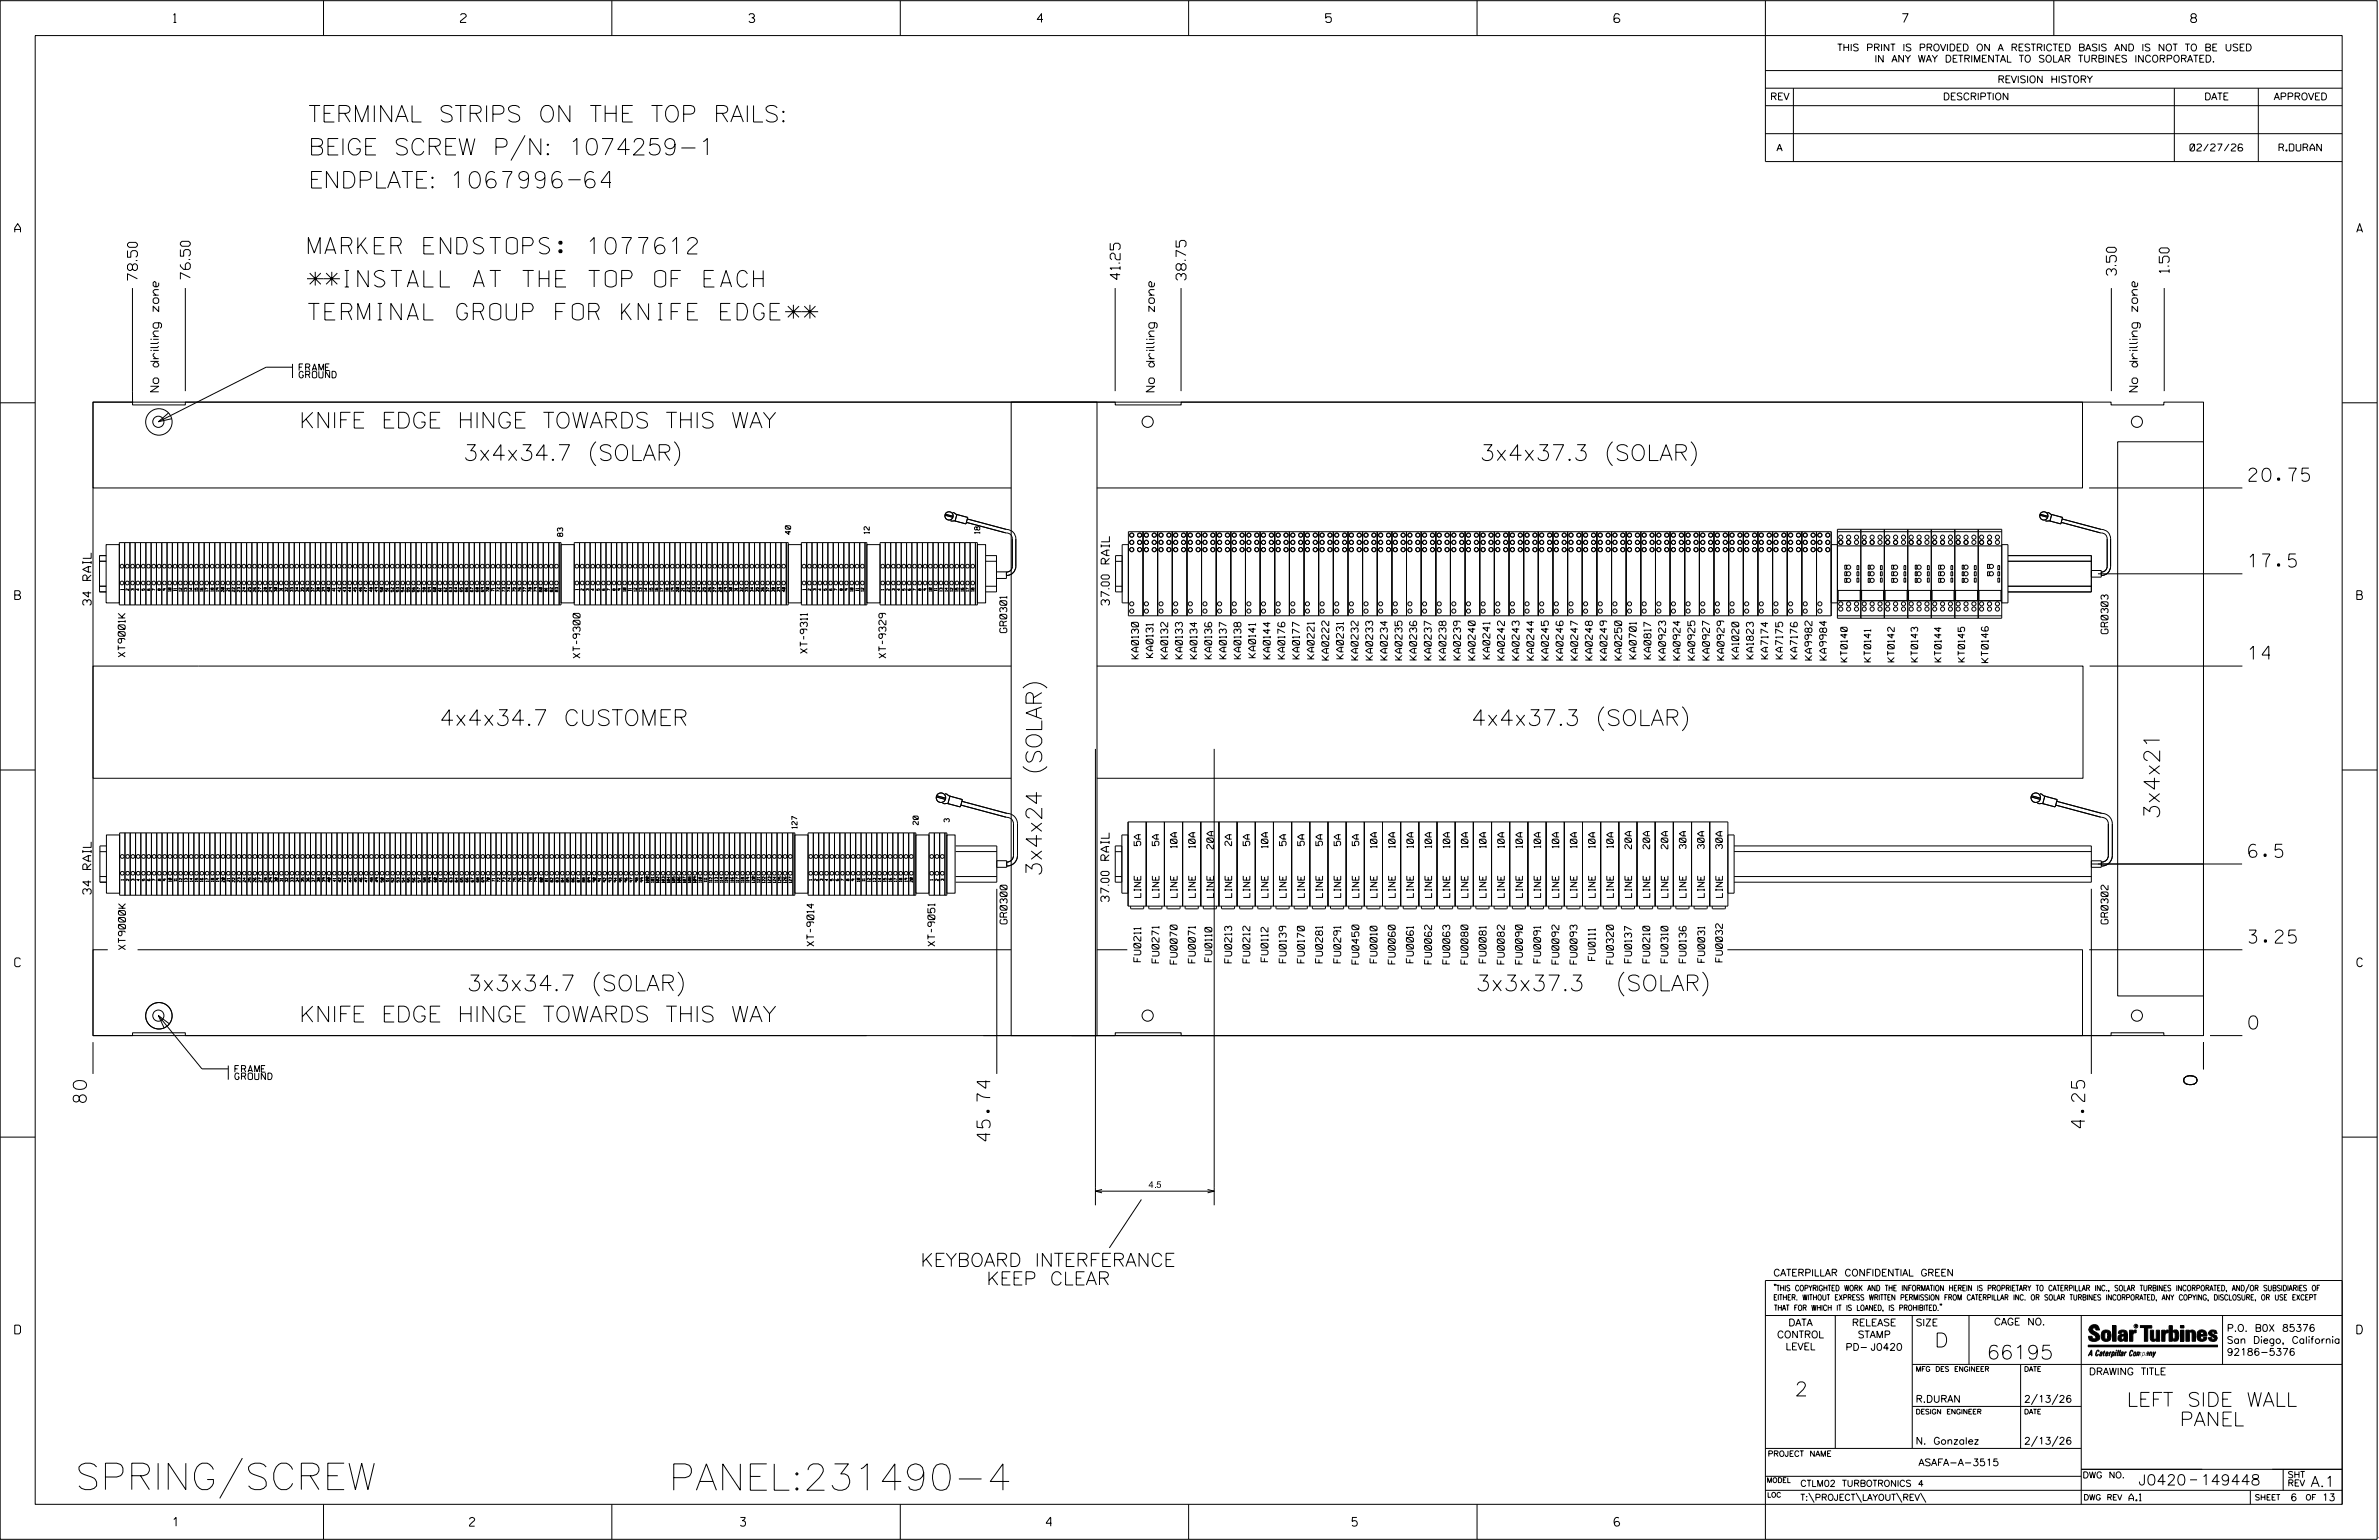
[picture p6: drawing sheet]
<svg xmlns="http://www.w3.org/2000/svg" width="864mm" height="559mm" viewBox="0 0 864 559" stroke-linecap="round" stroke-linejoin="round" font-family="sans-serif">
<defs><g id="words">
<g font-size="9.6">
<text x="27.3" y="540.5">SPRING/SCREW</text>
<text x="242.8" y="540.7">PANEL:231490-4</text>
</g>
<g font-size="6">
<text x="111.9" y="44.3">TERMINAL STRIPS ON THE TOP RAILS:</text>
<text x="111.9" y="56.2">BEIGE SCREW P/N: 1074259-1</text>
<text x="111.9" y="68.2">ENDPLATE:1067996-64</text>
<text x="111.9" y="92.2">MARKER ENDSTOPS: 1077612</text>
<text x="111.9" y="104.1">**INSTALL AT THE TOP OF EACH</text>
<text x="111.9" y="116.1">TERMINAL GROUP FOR KNIFE EDGE**</text>
</g>
<g font-size="5.7">
<text x="108.6" y="155.3">KNIFE EDGE HINGE TOWARDS THIS WAY</text>
<text x="168.2" y="167.1">3x4x34.7 (SOLAR)</text>
<text x="537.2" y="167.1">3x4x37.3 (SOLAR)</text>
<text x="159.5" y="263.3">4x4x34.7 CUSTOMER</text>
<text x="534.1" y="263.3">4x4x37.3 (SOLAR)</text>
<text x="784" y="297.3" transform="rotate(-90 784 297.3)">3x4x21</text>
<text x="378.2" y="318.1" transform="rotate(-90 378.2 318.1)">3x4x24 (SOLAR)</text>
<text x="169.5" y="359.5">3x3x34.7 (SOLAR)</text>
<text x="535.7" y="359.5">3x3x37.3</text>
<text x="580.9" y="359.5">(SOLAR)</text>
<text x="108.6" y="370.8">KNIFE EDGE HINGE TOWARDS THIS WAY</text>
</g>
<g font-size="5.1">
<text x="702.3" y="488.8">D</text>
<text x="721.2" y="493.2">66195</text>
<text x="651.5" y="506.5">2</text>
<text x="772.1" y="510.3">LEFT SIDE WALL</text>
<text x="791.3" y="517.4">PANEL</text>
</g>
<g font-size="4.8">
<text x="816.4" y="174.7">20.75</text>
<text x="816.4" y="205.8">17.5</text>
<text x="816.4" y="239.3">14</text>
<text x="816.3" y="311.1">6.5</text>
<text x="816.4" y="342.2">3.25</text>
<text x="816.4" y="373.4">0</text>
<text x="797.5" y="393.5" transform="rotate(-90 797.5 393.5)">0</text>
<text x="31.4" y="400" transform="rotate(-90 31.4 400)">80</text>
<text x="756.8" y="409.3" transform="rotate(-90 756.8 409.3)">4.25</text>
<text x="359.5" y="414" transform="rotate(-90 359.5 414)">45.74</text>
<text x="334.2" y="459.6">KEYBOARD INTERFERANCE</text>
<text x="358.1" y="466.3">KEEP CLEAR</text>
</g>
<g font-size="3.8">
<text x="776.3" y="538.9">J0420</text>
<text x="798.8" y="538.9">149448</text>
<text x="838.8" y="539.5">A.1</text>
</g>
<g font-size="3.6">
<text x="49.9" y="101.8" transform="rotate(-90 49.9 101.8)">78.50</text>
<text x="69.1" y="101.4" transform="rotate(-90 69.1 101.4)">76.50</text>
<text x="406.6" y="101.5" transform="rotate(-90 406.6 101.5)">41.25</text>
<text x="430.5" y="101.7" transform="rotate(-90 430.5 101.7)">38.75</text>
<text x="768.2" y="100" transform="rotate(-90 768.2 100)">3.50</text>
<text x="787.4" y="99" transform="rotate(-90 787.4 99)">1.50</text>
</g>
<g font-size="3.2">
<text x="63" y="8.2">1</text>
<text x="167.2" y="8.2">2</text>
<text x="271.8" y="8.2">3</text>
<text x="376.5" y="8.2">4</text>
<text x="481.2" y="8.2">5</text>
<text x="690.6" y="8.2">7</text>
<text x="795.3" y="8.2">8</text>
<text x="5.4" y="84.3">A</text>
<text x="855.5" y="84.3">A</text>
<text x="5.4" y="217.5">B</text>
<text x="855.6" y="217.5">B</text>
<text x="5.4" y="350.8">C</text>
<text x="855.6" y="350.8">C</text>
<text x="5.4" y="484">D</text>
<text x="855.6" y="484">D</text>
<text x="62.8" y="553.8">1</text>
<text x="170.4" y="553.8">2</text>
<text x="268.8" y="553.8">3</text>
<text x="379.8" y="553.8">4</text>
<text x="490.8" y="553.8">5</text>
<text x="585.9" y="553.8">6</text>
</g>
<g font-size="3">
<text x="57.6" y="142.2" transform="rotate(-90 57.6 142.2)">No drilling zone</text>
<text x="419.1" y="142.2" transform="rotate(-90 419.1 142.2)">No drilling zone</text>
<text x="776" y="142.2" transform="rotate(-90 776 142.2)">No drilling zone</text>
<text x="33.1" y="219.6" transform="rotate(-90 33.1 219.6)">34 RAIL</text>
<text x="402.7" y="219.6" transform="rotate(-90 402.7 219.6)">37.00 RAIL</text>
<text x="33.1" y="324.5" transform="rotate(-90 33.1 324.5)">34 RAIL</text>
<text x="402.6" y="327.2" transform="rotate(-90 402.6 327.2)">37.00 RAIL</text>
</g>
<g font-size="2.5">
<text x="666.9" y="18.5">THIS PRINT IS PROVIDED ON A RESTRICTED BASIS AND IS NOT TO BE USED</text>
<text x="680.5" y="22.6">IN ANY WAY DETRIMENTAL TO SOLAR TURBINES INCORPORATED.</text>
<text x="725.1" y="30">REVISION HISTORY</text>
<text x="642.6" y="36.3">REV</text>
<text x="705.3" y="36.3">DESCRIPTION</text>
<text x="800.2" y="36.3">DATE</text>
<text x="825.4" y="36.3">APPROVED</text>
<text x="644.9" y="54.8">A</text>
<text x="795" y="54.8">02/27/26</text>
<text x="827.3" y="54.8">R.DURAN</text>
<text x="365.5" y="229.6" transform="rotate(-90 365.5 229.6)">GR0301</text>
<text x="765.2" y="229.9" transform="rotate(-90 765.2 229.9)">GR0303</text>
<text x="45.4" y="238.4" transform="rotate(-90 45.4 238.4)">XT9001K</text>
<text x="210.6" y="238.7" transform="rotate(-90 210.6 238.7)">XT-9300</text>
<text x="293" y="237" transform="rotate(-90 293 237)">XT-9311</text>
<text x="321.6" y="238.7" transform="rotate(-90 321.6 238.7)">XT-9329</text>
<text x="413.3" y="239" transform="rotate(-90 413.3 239)">KA0130</text>
<text x="418.6" y="238.6" transform="rotate(-90 418.6 238.6)">KA0131</text>
<text x="423.9" y="239" transform="rotate(-90 423.9 239)">KA0132</text>
<text x="429.2" y="239" transform="rotate(-90 429.2 239)">KA0133</text>
<text x="434.5" y="239" transform="rotate(-90 434.5 239)">KA0134</text>
<text x="439.8" y="239" transform="rotate(-90 439.8 239)">KA0136</text>
<text x="445.2" y="239" transform="rotate(-90 445.2 239)">KA0137</text>
<text x="450.5" y="239" transform="rotate(-90 450.5 239)">KA0138</text>
<text x="455.8" y="238.6" transform="rotate(-90 455.8 238.6)">KA0141</text>
<text x="461.1" y="239.1" transform="rotate(-90 461.1 239.1)">KA0144</text>
<text x="466.4" y="239.1" transform="rotate(-90 466.4 239.1)">KA0176</text>
<text x="471.7" y="239.1" transform="rotate(-90 471.7 239.1)">KA0177</text>
<text x="477" y="239.1" transform="rotate(-90 477 239.1)">KA0221</text>
<text x="482.4" y="239.5" transform="rotate(-90 482.4 239.5)">KA0222</text>
<text x="487.7" y="239" transform="rotate(-90 487.7 239)">KA0231</text>
<text x="493" y="239.5" transform="rotate(-90 493 239.5)">KA0232</text>
<text x="498.3" y="239.5" transform="rotate(-90 498.3 239.5)">KA0233</text>
<text x="503.6" y="239.5" transform="rotate(-90 503.6 239.5)">KA0234</text>
<text x="508.9" y="239.5" transform="rotate(-90 508.9 239.5)">KA0235</text>
<text x="514.3" y="239.5" transform="rotate(-90 514.3 239.5)">KA0236</text>
<text x="519.6" y="239.5" transform="rotate(-90 519.6 239.5)">KA0237</text>
<text x="524.9" y="239.5" transform="rotate(-90 524.9 239.5)">KA0238</text>
<text x="530.2" y="239.5" transform="rotate(-90 530.2 239.5)">KA0239</text>
<text x="535.5" y="239.5" transform="rotate(-90 535.5 239.5)">KA0240</text>
<text x="540.8" y="239.1" transform="rotate(-90 540.8 239.1)">KA0241</text>
<text x="546.1" y="239.5" transform="rotate(-90 546.1 239.5)">KA0242</text>
<text x="551.5" y="239.5" transform="rotate(-90 551.5 239.5)">KA0243</text>
<text x="556.8" y="239.5" transform="rotate(-90 556.8 239.5)">KA0244</text>
<text x="562.1" y="239.5" transform="rotate(-90 562.1 239.5)">KA0245</text>
<text x="567.4" y="239.5" transform="rotate(-90 567.4 239.5)">KA0246</text>
<text x="572.7" y="239.5" transform="rotate(-90 572.7 239.5)">KA0247</text>
<text x="578" y="239.5" transform="rotate(-90 578 239.5)">KA0248</text>
<text x="583.3" y="239.5" transform="rotate(-90 583.3 239.5)">KA0249</text>
<text x="588.7" y="239.5" transform="rotate(-90 588.7 239.5)">KA0250</text>
<text x="594" y="239.1" transform="rotate(-90 594 239.1)">KA0701</text>
<text x="599.3" y="239.1" transform="rotate(-90 599.3 239.1)">KA0817</text>
<text x="604.6" y="239.5" transform="rotate(-90 604.6 239.5)">KA0923</text>
<text x="609.9" y="239.5" transform="rotate(-90 609.9 239.5)">KA0924</text>
<text x="615.2" y="239.5" transform="rotate(-90 615.2 239.5)">KA0925</text>
<text x="620.6" y="239.5" transform="rotate(-90 620.6 239.5)">KA0927</text>
<text x="625.9" y="239.5" transform="rotate(-90 625.9 239.5)">KA0929</text>
<text x="631.2" y="239.1" transform="rotate(-90 631.2 239.1)">KA1020</text>
<text x="636.5" y="239.1" transform="rotate(-90 636.5 239.1)">KA1823</text>
<text x="641.8" y="239.1" transform="rotate(-90 641.8 239.1)">KA7174</text>
<text x="647.1" y="239.1" transform="rotate(-90 647.1 239.1)">KA7175</text>
<text x="652.4" y="239.1" transform="rotate(-90 652.4 239.1)">KA7176</text>
<text x="657.8" y="239.5" transform="rotate(-90 657.8 239.5)">KA9982</text>
<text x="663.1" y="239.5" transform="rotate(-90 663.1 239.5)">KA9984</text>
<text x="721.8" y="240.4" transform="rotate(-90 721.8 240.4)">KT0146</text>
<text x="365.6" y="335.3" transform="rotate(-90 365.6 335.3)">GR0300</text>
<text x="765.2" y="335.3" transform="rotate(-90 765.2 335.3)">GR0302</text>
<text x="45.6" y="344.6" transform="rotate(-90 45.6 344.6)">XT9000K</text>
<text x="295.4" y="343.3" transform="rotate(-90 295.4 343.3)">XT-9014</text>
<text x="339.4" y="343.3" transform="rotate(-90 339.4 343.3)">XT-9051</text>
<text x="414.1" y="349" transform="rotate(-90 414.1 349)">FU0211</text>
<text x="420.7" y="349.4" transform="rotate(-90 420.7 349.4)">FU0271</text>
<text x="427.3" y="349.8" transform="rotate(-90 427.3 349.8)">FU0070</text>
<text x="433.9" y="349.4" transform="rotate(-90 433.9 349.4)">FU0071</text>
<text x="439.9" y="349" transform="rotate(-90 439.9 349)">FU0110</text>
<text x="447.1" y="349.4" transform="rotate(-90 447.1 349.4)">FU0213</text>
<text x="453.7" y="349.4" transform="rotate(-90 453.7 349.4)">FU0212</text>
<text x="460.3" y="349" transform="rotate(-90 460.3 349)">FU0112</text>
<text x="466.9" y="349.3" transform="rotate(-90 466.9 349.3)">FU0139</text>
<text x="473.5" y="349.4" transform="rotate(-90 473.5 349.4)">FU0170</text>
<text x="480.1" y="349.4" transform="rotate(-90 480.1 349.4)">FU0281</text>
<text x="486.7" y="349.4" transform="rotate(-90 486.7 349.4)">FU0291</text>
<text x="493.3" y="349.8" transform="rotate(-90 493.3 349.8)">FU0450</text>
<text x="499.9" y="349.4" transform="rotate(-90 499.9 349.4)">FU0010</text>
<text x="506.5" y="349.8" transform="rotate(-90 506.5 349.8)">FU0060</text>
<text x="513.1" y="349.4" transform="rotate(-90 513.1 349.4)">FU0061</text>
<text x="519.7" y="349.8" transform="rotate(-90 519.7 349.8)">FU0062</text>
<text x="526.3" y="349.8" transform="rotate(-90 526.3 349.8)">FU0063</text>
<text x="532.9" y="349.8" transform="rotate(-90 532.9 349.8)">FU0080</text>
<text x="539.5" y="349.4" transform="rotate(-90 539.5 349.4)">FU0081</text>
<text x="546.1" y="349.8" transform="rotate(-90 546.1 349.8)">FU0082</text>
<text x="552.7" y="349.8" transform="rotate(-90 552.7 349.8)">FU0090</text>
<text x="559.3" y="349.4" transform="rotate(-90 559.3 349.4)">FU0091</text>
<text x="565.9" y="349.8" transform="rotate(-90 565.9 349.8)">FU0092</text>
<text x="572.5" y="349.8" transform="rotate(-90 572.5 349.8)">FU0093</text>
<text x="579.1" y="348.5" transform="rotate(-90 579.1 348.5)">FU0111</text>
<text x="585.7" y="349.8" transform="rotate(-90 585.7 349.8)">FU0320</text>
<text x="592.3" y="349.3" transform="rotate(-90 592.3 349.3)">FU0137</text>
<text x="598.9" y="349.4" transform="rotate(-90 598.9 349.4)">FU0210</text>
<text x="605.5" y="349.3" transform="rotate(-90 605.5 349.3)">FU0310</text>
<text x="612.1" y="349.3" transform="rotate(-90 612.1 349.3)">FU0136</text>
<text x="618.8" y="349.2" transform="rotate(-90 618.8 349.2)">FU0031</text>
<text x="625.3" y="349" transform="rotate(-90 625.3 349)">FU0032</text>
<text x="643.8" y="463">CATERPILLAR CONFIDENTIAL GREEN</text>
<text x="645.1" y="485.5">CONTROL</text>
<text x="649.2" y="481.1">DATA</text>
<text x="672.3" y="481.1">RELEASE</text>
<text x="674.4" y="485.5">STAMP</text>
<text x="695.4" y="481.1">SIZE</text>
<text x="723.8" y="480.8">CAGE NO.</text>
<text x="808.4" y="483.1">P.O. B0X 85376</text>
<text x="648.2" y="489.8">LEVEL</text>
<text x="669.9" y="490">PD- J0420</text>
<text x="808.4" y="487.5">San Diego, California</text>
<text x="808.4" y="491.8">92186-5376</text>
<text x="758.3" y="498.9">DRAWING TITLE</text>
<text x="695.4" y="508.9">R.DURAN</text>
<text x="734.8" y="508.9">2/13/26</text>
<text x="695.4" y="524.1">N. Gonzalez</text>
<text x="734.8" y="524.1">2/13/26</text>
<text x="696.4" y="531.9">ASAFA-A-3515</text>
<text x="772.8" y="544.6">A.1</text>
<text x="831.4" y="544.6">6</text>
<text x="842.9" y="544.6">13</text>
</g>
<g font-size="2.4">
<text x="108.6" y="137.1">GROUND</text>
<text x="108.6" y="134.4">FRAME</text>
<text x="670.6" y="240.2" transform="rotate(-90 670.6 240.2)">KT0140</text>
<text x="679.1" y="240.2" transform="rotate(-90 679.1 240.2)">KT0141</text>
<text x="687.6" y="240.2" transform="rotate(-90 687.6 240.2)">KT0142</text>
<text x="696.1" y="240.2" transform="rotate(-90 696.1 240.2)">KT0143</text>
<text x="704.7" y="240.2" transform="rotate(-90 704.7 240.2)">KT0144</text>
<text x="713.2" y="240.2" transform="rotate(-90 713.2 240.2)">KT0145</text>
<text x="414.1" y="306.8" transform="rotate(-90 414.1 306.8)">5A</text>
<text x="420.7" y="306.8" transform="rotate(-90 420.7 306.8)">5A</text>
<text x="427.3" y="307.6" transform="rotate(-90 427.3 307.6)">10A</text>
<text x="433.9" y="307.6" transform="rotate(-90 433.9 307.6)">10A</text>
<text x="440.5" y="308" transform="rotate(-90 440.5 308)">20A</text>
<text x="447.1" y="306.8" transform="rotate(-90 447.1 306.8)">2A</text>
<text x="453.7" y="306.8" transform="rotate(-90 453.7 306.8)">5A</text>
<text x="460.3" y="307.6" transform="rotate(-90 460.3 307.6)">10A</text>
<text x="466.9" y="306.8" transform="rotate(-90 466.9 306.8)">5A</text>
<text x="473.5" y="306.8" transform="rotate(-90 473.5 306.8)">5A</text>
<text x="480.1" y="306.8" transform="rotate(-90 480.1 306.8)">5A</text>
<text x="486.7" y="306.8" transform="rotate(-90 486.7 306.8)">5A</text>
<text x="493.3" y="306.8" transform="rotate(-90 493.3 306.8)">5A</text>
<text x="499.9" y="307.6" transform="rotate(-90 499.9 307.6)">10A</text>
<text x="506.5" y="307.6" transform="rotate(-90 506.5 307.6)">10A</text>
<text x="513.1" y="307.6" transform="rotate(-90 513.1 307.6)">10A</text>
<text x="519.7" y="307.6" transform="rotate(-90 519.7 307.6)">10A</text>
<text x="526.3" y="307.6" transform="rotate(-90 526.3 307.6)">10A</text>
<text x="532.9" y="307.6" transform="rotate(-90 532.9 307.6)">10A</text>
<text x="539.5" y="307.6" transform="rotate(-90 539.5 307.6)">10A</text>
<text x="546.1" y="307.6" transform="rotate(-90 546.1 307.6)">10A</text>
<text x="552.7" y="307.6" transform="rotate(-90 552.7 307.6)">10A</text>
<text x="559.3" y="307.6" transform="rotate(-90 559.3 307.6)">10A</text>
<text x="565.8" y="307.6" transform="rotate(-90 565.8 307.6)">10A</text>
<text x="572.4" y="307.6" transform="rotate(-90 572.4 307.6)">10A</text>
<text x="579" y="307.6" transform="rotate(-90 579 307.6)">10A</text>
<text x="585.6" y="307.6" transform="rotate(-90 585.6 307.6)">10A</text>
<text x="592.2" y="308" transform="rotate(-90 592.2 308)">20A</text>
<text x="598.8" y="308" transform="rotate(-90 598.8 308)">20A</text>
<text x="605.4" y="308" transform="rotate(-90 605.4 308)">20A</text>
<text x="612" y="308" transform="rotate(-90 612 308)">30A</text>
<text x="618.6" y="308" transform="rotate(-90 618.6 308)">30A</text>
<text x="625.2" y="308" transform="rotate(-90 625.2 308)">30A</text>
<text x="414.1" y="325.6" transform="rotate(-90 414.1 325.6)">LINE</text>
<text x="420.7" y="325.6" transform="rotate(-90 420.7 325.6)">LINE</text>
<text x="427.3" y="325.6" transform="rotate(-90 427.3 325.6)">LINE</text>
<text x="433.9" y="325.6" transform="rotate(-90 433.9 325.6)">LINE</text>
<text x="440.5" y="325.6" transform="rotate(-90 440.5 325.6)">LINE</text>
<text x="447.1" y="325.6" transform="rotate(-90 447.1 325.6)">LINE</text>
<text x="453.7" y="325.6" transform="rotate(-90 453.7 325.6)">LINE</text>
<text x="460.3" y="325.6" transform="rotate(-90 460.3 325.6)">LINE</text>
<text x="466.9" y="325.6" transform="rotate(-90 466.9 325.6)">LINE</text>
<text x="473.5" y="325.6" transform="rotate(-90 473.5 325.6)">LINE</text>
<text x="480.1" y="325.6" transform="rotate(-90 480.1 325.6)">LINE</text>
<text x="486.7" y="325.6" transform="rotate(-90 486.7 325.6)">LINE</text>
<text x="493.3" y="325.6" transform="rotate(-90 493.3 325.6)">LINE</text>
<text x="499.9" y="325.6" transform="rotate(-90 499.9 325.6)">LINE</text>
<text x="506.5" y="325.6" transform="rotate(-90 506.5 325.6)">LINE</text>
<text x="513.1" y="325.6" transform="rotate(-90 513.1 325.6)">LINE</text>
<text x="519.7" y="325.6" transform="rotate(-90 519.7 325.6)">LINE</text>
<text x="526.3" y="325.6" transform="rotate(-90 526.3 325.6)">LINE</text>
<text x="532.9" y="325.6" transform="rotate(-90 532.9 325.6)">LINE</text>
<text x="539.5" y="325.6" transform="rotate(-90 539.5 325.6)">LINE</text>
<text x="546.1" y="325.6" transform="rotate(-90 546.1 325.6)">LINE</text>
<text x="552.7" y="325.6" transform="rotate(-90 552.7 325.6)">LINE</text>
<text x="559.3" y="325.6" transform="rotate(-90 559.3 325.6)">LINE</text>
<text x="565.9" y="325.6" transform="rotate(-90 565.9 325.6)">LINE</text>
<text x="572.5" y="325.6" transform="rotate(-90 572.5 325.6)">LINE</text>
<text x="579.1" y="325.6" transform="rotate(-90 579.1 325.6)">LINE</text>
<text x="585.7" y="325.6" transform="rotate(-90 585.7 325.6)">LINE</text>
<text x="592.3" y="325.6" transform="rotate(-90 592.3 325.6)">LINE</text>
<text x="598.9" y="325.6" transform="rotate(-90 598.9 325.6)">LINE</text>
<text x="605.5" y="325.6" transform="rotate(-90 605.5 325.6)">LINE</text>
<text x="612.1" y="325.6" transform="rotate(-90 612.1 325.6)">LINE</text>
<text x="618.7" y="325.6" transform="rotate(-90 618.7 325.6)">LINE</text>
<text x="625.3" y="325.6" transform="rotate(-90 625.3 325.6)">LINE</text>
<text x="85.3" y="389">FRAME</text>
<text x="85.3" y="391.7">GROUND</text>
<text x="416.9" y="431">4.5</text>
</g>
<g font-size="2.3">
<text x="653.5" y="539.4">CTLM02 TURBOTRONICS 4</text>
<text x="756" y="536.3">DWG NO.</text>
<text x="830.4" y="539.3">REV</text>
<text x="830.4" y="536.2">SHT</text>
<text x="653.5" y="544.5">T:\PROJECT\LAYOUT\REV\</text>
</g>
<g font-size="2">
<text x="643.8" y="468.4">&quot;THIS COPYRIGHTED WORK AND THE INFORMATION HEREIN IS PROPRIETARY TO CATERPILLAR INC., SOLAR TURBINES INCORPORATED, AND/OR SUBSIDIARIES OF</text>
<text x="643.8" y="471.8">EITHER. WITHOUT EXPRESS WRITTEN PERMISSION FROM CATERPILLAR INC. OR SOLAR TURBINES INCORPORATED, ANY COPYING, DISCLOSURE, OR USE EXCEPT</text>
<text x="644" y="475.6">THAT FOR WHICH IT IS LOANED, IS PROHIBITED.&quot;</text>
<text x="641.7" y="528.5">PROJECT NAME</text>
<text x="756.3" y="544.3">DWG REV</text>
<text x="818.5" y="544.3">SHEET</text>
<text x="836.9" y="544.3">OF</text>
</g>
<g font-size="1.9">
<text x="204.3" y="194.7" transform="rotate(-90 204.3 194.7)">83</text>
<text x="287" y="193.9" transform="rotate(-90 287 193.9)">40</text>
<text x="315.6" y="193.6" transform="rotate(-90 315.6 193.6)">12</text>
<text x="355.7" y="193.6" transform="rotate(-90 355.7 193.6)">18</text>
<text x="333.3" y="299.2" transform="rotate(-90 333.3 299.2)">20</text>
<text x="344.6" y="298.3" transform="rotate(-90 344.6 298.3)">3</text>
<text x="289.4" y="300.6" transform="rotate(-90 289.4 300.6)">127</text>
</g>
<g font-size="1.8">
<text x="695.4" y="497.6">MFG DES ENGINEER</text>
<text x="734.8" y="497.6">DATE</text>
<text x="695.4" y="513.1">DESIGN ENGINEER</text>
<text x="734.8" y="513.1">DATE</text>
<text x="641.3" y="538">MODEL</text>
<text x="641.5" y="543.3">LOC</text>
</g>
<g font-size="1">
<text x="44.8" y="214.1" transform="rotate(-90 44.8 214.1)">1</text>
<text x="46.7" y="214.3" transform="rotate(-90 46.7 214.3)">2</text>
<text x="48.6" y="214.3" transform="rotate(-90 48.6 214.3)">3</text>
<text x="50.5" y="214.3" transform="rotate(-90 50.5 214.3)">4</text>
<text x="52.5" y="214.3" transform="rotate(-90 52.5 214.3)">5</text>
<text x="56.3" y="214.3" transform="rotate(-90 56.3 214.3)">7</text>
<text x="58.2" y="214.3" transform="rotate(-90 58.2 214.3)">8</text>
<text x="60.2" y="214.3" transform="rotate(-90 60.2 214.3)">9</text>
<text x="62.1" y="214.6" transform="rotate(-90 62.1 214.6)">10</text>
<text x="64" y="214.4" transform="rotate(-90 64 214.4)">11</text>
<text x="65.9" y="214.6" transform="rotate(-90 65.9 214.6)">12</text>
<text x="67.9" y="214.6" transform="rotate(-90 67.9 214.6)">13</text>
<text x="69.8" y="214.6" transform="rotate(-90 69.8 214.6)">14</text>
<text x="71.7" y="214.6" transform="rotate(-90 71.7 214.6)">15</text>
<text x="73.6" y="214.6" transform="rotate(-90 73.6 214.6)">16</text>
<text x="75.6" y="214.6" transform="rotate(-90 75.6 214.6)">17</text>
<text x="77.5" y="214.6" transform="rotate(-90 77.5 214.6)">18</text>
<text x="79.4" y="214.6" transform="rotate(-90 79.4 214.6)">19</text>
<text x="81.3" y="214.7" transform="rotate(-90 81.3 214.7)">20</text>
<text x="83.3" y="214.6" transform="rotate(-90 83.3 214.6)">21</text>
<text x="85.2" y="214.7" transform="rotate(-90 85.2 214.7)">22</text>
<text x="87.1" y="214.7" transform="rotate(-90 87.1 214.7)">23</text>
<text x="89" y="214.7" transform="rotate(-90 89 214.7)">24</text>
<text x="91" y="214.7" transform="rotate(-90 91 214.7)">25</text>
<text x="92.9" y="214.7" transform="rotate(-90 92.9 214.7)">26</text>
<text x="94.8" y="214.7" transform="rotate(-90 94.8 214.7)">27</text>
<text x="96.7" y="214.7" transform="rotate(-90 96.7 214.7)">28</text>
<text x="98.7" y="214.7" transform="rotate(-90 98.7 214.7)">29</text>
<text x="100.6" y="214.7" transform="rotate(-90 100.6 214.7)">30</text>
<text x="102.5" y="214.5" transform="rotate(-90 102.5 214.5)">31</text>
<text x="104.4" y="214.7" transform="rotate(-90 104.4 214.7)">32</text>
<text x="106.3" y="214.7" transform="rotate(-90 106.3 214.7)">33</text>
<text x="108.3" y="214.7" transform="rotate(-90 108.3 214.7)">34</text>
<text x="110.2" y="214.7" transform="rotate(-90 110.2 214.7)">35</text>
<text x="112.1" y="214.7" transform="rotate(-90 112.1 214.7)">36</text>
<text x="114" y="214.7" transform="rotate(-90 114 214.7)">37</text>
<text x="115.9" y="214.7" transform="rotate(-90 115.9 214.7)">38</text>
<text x="117.8" y="214.7" transform="rotate(-90 117.8 214.7)">39</text>
<text x="119.8" y="214.7" transform="rotate(-90 119.8 214.7)">40</text>
<text x="121.7" y="214.6" transform="rotate(-90 121.7 214.6)">41</text>
<text x="123.6" y="214.7" transform="rotate(-90 123.6 214.7)">42</text>
<text x="125.5" y="214.7" transform="rotate(-90 125.5 214.7)">43</text>
<text x="127.5" y="214.7" transform="rotate(-90 127.5 214.7)">44</text>
<text x="129.4" y="214.7" transform="rotate(-90 129.4 214.7)">45</text>
<text x="131.3" y="214.7" transform="rotate(-90 131.3 214.7)">46</text>
<text x="133.2" y="214.7" transform="rotate(-90 133.2 214.7)">47</text>
<text x="135.2" y="214.7" transform="rotate(-90 135.2 214.7)">48</text>
<text x="137.1" y="214.7" transform="rotate(-90 137.1 214.7)">49</text>
<text x="139" y="214.7" transform="rotate(-90 139 214.7)">50</text>
<text x="140.9" y="214.6" transform="rotate(-90 140.9 214.6)">51</text>
<text x="142.9" y="214.7" transform="rotate(-90 142.9 214.7)">52</text>
<text x="144.8" y="214.7" transform="rotate(-90 144.8 214.7)">53</text>
<text x="146.7" y="214.7" transform="rotate(-90 146.7 214.7)">54</text>
<text x="148.6" y="214.7" transform="rotate(-90 148.6 214.7)">55</text>
<text x="150.6" y="214.7" transform="rotate(-90 150.6 214.7)">56</text>
<text x="152.5" y="214.7" transform="rotate(-90 152.5 214.7)">57</text>
<text x="154.4" y="214.7" transform="rotate(-90 154.4 214.7)">58</text>
<text x="156.3" y="214.7" transform="rotate(-90 156.3 214.7)">59</text>
<text x="158.2" y="214.7" transform="rotate(-90 158.2 214.7)">60</text>
<text x="160.2" y="214.6" transform="rotate(-90 160.2 214.6)">61</text>
<text x="162.1" y="214.7" transform="rotate(-90 162.1 214.7)">62</text>
<text x="164" y="214.7" transform="rotate(-90 164 214.7)">63</text>
<text x="165.9" y="214.7" transform="rotate(-90 165.9 214.7)">64</text>
<text x="167.9" y="214.7" transform="rotate(-90 167.9 214.7)">65</text>
<text x="169.8" y="214.7" transform="rotate(-90 169.8 214.7)">66</text>
<text x="173.6" y="214.7" transform="rotate(-90 173.6 214.7)">68</text>
<text x="177.5" y="214.7" transform="rotate(-90 177.5 214.7)">70</text>
<text x="179.4" y="214.6" transform="rotate(-90 179.4 214.6)">71</text>
<text x="181.3" y="214.7" transform="rotate(-90 181.3 214.7)">72</text>
<text x="183.3" y="214.7" transform="rotate(-90 183.3 214.7)">73</text>
<text x="185.2" y="214.7" transform="rotate(-90 185.2 214.7)">74</text>
<text x="187.1" y="214.7" transform="rotate(-90 187.1 214.7)">75</text>
<text x="189" y="214.7" transform="rotate(-90 189 214.7)">76</text>
<text x="191" y="214.7" transform="rotate(-90 191 214.7)">77</text>
<text x="192.9" y="214.7" transform="rotate(-90 192.9 214.7)">78</text>
<text x="194.8" y="214.7" transform="rotate(-90 194.8 214.7)">79</text>
<text x="196.7" y="214.7" transform="rotate(-90 196.7 214.7)">80</text>
<text x="198.7" y="214.6" transform="rotate(-90 198.7 214.6)">81</text>
<text x="200.6" y="214.7" transform="rotate(-90 200.6 214.7)">82</text>
<text x="202.5" y="214.7" transform="rotate(-90 202.5 214.7)">83</text>
<text x="209.9" y="214.1" transform="rotate(-90 209.9 214.1)">1</text>
<text x="211.8" y="214.3" transform="rotate(-90 211.8 214.3)">2</text>
<text x="213.7" y="214.3" transform="rotate(-90 213.7 214.3)">3</text>
<text x="215.7" y="214.3" transform="rotate(-90 215.7 214.3)">4</text>
<text x="217.6" y="214.3" transform="rotate(-90 217.6 214.3)">5</text>
<text x="221.4" y="214.3" transform="rotate(-90 221.4 214.3)">7</text>
<text x="223.4" y="214.3" transform="rotate(-90 223.4 214.3)">8</text>
<text x="225.3" y="214.3" transform="rotate(-90 225.3 214.3)">9</text>
<text x="227.2" y="214.6" transform="rotate(-90 227.2 214.6)">10</text>
<text x="229.1" y="214.4" transform="rotate(-90 229.1 214.4)">11</text>
<text x="231.1" y="214.6" transform="rotate(-90 231.1 214.6)">12</text>
<text x="233" y="214.6" transform="rotate(-90 233 214.6)">13</text>
<text x="234.9" y="214.6" transform="rotate(-90 234.9 214.6)">14</text>
<text x="236.8" y="214.6" transform="rotate(-90 236.8 214.6)">15</text>
<text x="238.8" y="214.6" transform="rotate(-90 238.8 214.6)">16</text>
<text x="240.7" y="214.6" transform="rotate(-90 240.7 214.6)">17</text>
<text x="242.6" y="214.6" transform="rotate(-90 242.6 214.6)">18</text>
<text x="244.5" y="214.6" transform="rotate(-90 244.5 214.6)">19</text>
<text x="246.5" y="214.7" transform="rotate(-90 246.5 214.7)">20</text>
<text x="248.4" y="214.6" transform="rotate(-90 248.4 214.6)">21</text>
<text x="250.3" y="214.7" transform="rotate(-90 250.3 214.7)">22</text>
<text x="252.2" y="214.7" transform="rotate(-90 252.2 214.7)">23</text>
<text x="254.2" y="214.7" transform="rotate(-90 254.2 214.7)">24</text>
<text x="256.1" y="214.7" transform="rotate(-90 256.1 214.7)">25</text>
<text x="258" y="214.7" transform="rotate(-90 258 214.7)">26</text>
<text x="259.9" y="214.7" transform="rotate(-90 259.9 214.7)">27</text>
<text x="261.9" y="214.7" transform="rotate(-90 261.9 214.7)">28</text>
<text x="263.8" y="214.7" transform="rotate(-90 263.8 214.7)">29</text>
<text x="265.7" y="214.7" transform="rotate(-90 265.7 214.7)">30</text>
<text x="267.6" y="214.5" transform="rotate(-90 267.6 214.5)">31</text>
<text x="269.6" y="214.7" transform="rotate(-90 269.6 214.7)">32</text>
<text x="271.5" y="214.7" transform="rotate(-90 271.5 214.7)">33</text>
<text x="273.4" y="214.7" transform="rotate(-90 273.4 214.7)">34</text>
<text x="275.3" y="214.7" transform="rotate(-90 275.3 214.7)">35</text>
<text x="277.3" y="214.7" transform="rotate(-90 277.3 214.7)">36</text>
<text x="279.2" y="214.7" transform="rotate(-90 279.2 214.7)">37</text>
<text x="281.1" y="214.7" transform="rotate(-90 281.1 214.7)">38</text>
<text x="283" y="214.7" transform="rotate(-90 283 214.7)">39</text>
<text x="285" y="214.7" transform="rotate(-90 285 214.7)">40</text>
<text x="292.4" y="214.1" transform="rotate(-90 292.4 214.1)">1</text>
<text x="294.3" y="214.3" transform="rotate(-90 294.3 214.3)">2</text>
<text x="296.2" y="214.3" transform="rotate(-90 296.2 214.3)">3</text>
<text x="298.1" y="214.3" transform="rotate(-90 298.1 214.3)">4</text>
<text x="300.1" y="214.3" transform="rotate(-90 300.1 214.3)">5</text>
<text x="302" y="214.3" transform="rotate(-90 302 214.3)">6</text>
<text x="305.8" y="214.3" transform="rotate(-90 305.8 214.3)">8</text>
<text x="307.8" y="214.3" transform="rotate(-90 307.8 214.3)">9</text>
<text x="309.7" y="214.6" transform="rotate(-90 309.7 214.6)">10</text>
<text x="311.6" y="214.4" transform="rotate(-90 311.6 214.4)">11</text>
<text x="313.5" y="214.6" transform="rotate(-90 313.5 214.6)">12</text>
<text x="320.9" y="214.1" transform="rotate(-90 320.9 214.1)">1</text>
<text x="322.8" y="214.3" transform="rotate(-90 322.8 214.3)">2</text>
<text x="324.8" y="214.3" transform="rotate(-90 324.8 214.3)">3</text>
<text x="326.7" y="214.3" transform="rotate(-90 326.7 214.3)">4</text>
<text x="328.6" y="214.3" transform="rotate(-90 328.6 214.3)">5</text>
<text x="332.5" y="214.3" transform="rotate(-90 332.5 214.3)">7</text>
<text x="334.4" y="214.3" transform="rotate(-90 334.4 214.3)">8</text>
<text x="336.3" y="214.3" transform="rotate(-90 336.3 214.3)">9</text>
<text x="338.2" y="214.6" transform="rotate(-90 338.2 214.6)">10</text>
<text x="340.1" y="214.4" transform="rotate(-90 340.1 214.4)">11</text>
<text x="342.1" y="214.6" transform="rotate(-90 342.1 214.6)">13</text>
<text x="344" y="214.6" transform="rotate(-90 344 214.6)">14</text>
<text x="345.9" y="214.6" transform="rotate(-90 345.9 214.6)">12</text>
<text x="347.9" y="214.6" transform="rotate(-90 347.9 214.6)">15</text>
<text x="349.8" y="214.6" transform="rotate(-90 349.8 214.6)">16</text>
<text x="351.7" y="214.6" transform="rotate(-90 351.7 214.6)">17</text>
<text x="353.6" y="214.6" transform="rotate(-90 353.6 214.6)">18</text>
<text x="44.9" y="319.4" transform="rotate(-90 44.9 319.4)">1</text>
<text x="46.8" y="319.6" transform="rotate(-90 46.8 319.6)">2</text>
<text x="48.7" y="319.6" transform="rotate(-90 48.7 319.6)">3</text>
<text x="50.6" y="319.6" transform="rotate(-90 50.6 319.6)">4</text>
<text x="52.6" y="319.6" transform="rotate(-90 52.6 319.6)">5</text>
<text x="54.5" y="319.6" transform="rotate(-90 54.5 319.6)">6</text>
<text x="56.4" y="319.6" transform="rotate(-90 56.4 319.6)">7</text>
<text x="58.3" y="319.6" transform="rotate(-90 58.3 319.6)">8</text>
<text x="60.3" y="319.6" transform="rotate(-90 60.3 319.6)">9</text>
<text x="62.2" y="319.9" transform="rotate(-90 62.2 319.9)">10</text>
<text x="64.1" y="319.7" transform="rotate(-90 64.1 319.7)">11</text>
<text x="66" y="319.9" transform="rotate(-90 66 319.9)">12</text>
<text x="68" y="319.9" transform="rotate(-90 68 319.9)">13</text>
<text x="69.9" y="319.9" transform="rotate(-90 69.9 319.9)">14</text>
<text x="71.8" y="319.9" transform="rotate(-90 71.8 319.9)">15</text>
<text x="73.7" y="319.9" transform="rotate(-90 73.7 319.9)">16</text>
<text x="75.7" y="319.9" transform="rotate(-90 75.7 319.9)">17</text>
<text x="77.6" y="319.9" transform="rotate(-90 77.6 319.9)">18</text>
<text x="79.5" y="319.9" transform="rotate(-90 79.5 319.9)">19</text>
<text x="81.4" y="320.1" transform="rotate(-90 81.4 320.1)">20</text>
<text x="83.4" y="319.9" transform="rotate(-90 83.4 319.9)">21</text>
<text x="85.3" y="320.1" transform="rotate(-90 85.3 320.1)">22</text>
<text x="87.2" y="320.1" transform="rotate(-90 87.2 320.1)">23</text>
<text x="89.1" y="320.1" transform="rotate(-90 89.1 320.1)">24</text>
<text x="91.1" y="320.1" transform="rotate(-90 91.1 320.1)">25</text>
<text x="93" y="320.1" transform="rotate(-90 93 320.1)">26</text>
<text x="94.9" y="320.1" transform="rotate(-90 94.9 320.1)">27</text>
<text x="96.8" y="320.1" transform="rotate(-90 96.8 320.1)">28</text>
<text x="98.8" y="320.1" transform="rotate(-90 98.8 320.1)">29</text>
<text x="100.7" y="320" transform="rotate(-90 100.7 320)">30</text>
<text x="102.6" y="319.9" transform="rotate(-90 102.6 319.9)">31</text>
<text x="104.5" y="320" transform="rotate(-90 104.5 320)">32</text>
<text x="106.5" y="320" transform="rotate(-90 106.5 320)">33</text>
<text x="108.4" y="320" transform="rotate(-90 108.4 320)">34</text>
<text x="110.3" y="320" transform="rotate(-90 110.3 320)">35</text>
<text x="112.2" y="320" transform="rotate(-90 112.2 320)">36</text>
<text x="114.2" y="320" transform="rotate(-90 114.2 320)">37</text>
<text x="116.1" y="320" transform="rotate(-90 116.1 320)">38</text>
<text x="118" y="320" transform="rotate(-90 118 320)">39</text>
<text x="119.9" y="320.1" transform="rotate(-90 119.9 320.1)">40</text>
<text x="121.8" y="319.9" transform="rotate(-90 121.8 319.9)">41</text>
<text x="123.8" y="320.1" transform="rotate(-90 123.8 320.1)">42</text>
<text x="125.7" y="320.1" transform="rotate(-90 125.7 320.1)">43</text>
<text x="127.6" y="320.1" transform="rotate(-90 127.6 320.1)">44</text>
<text x="129.5" y="320.1" transform="rotate(-90 129.5 320.1)">45</text>
<text x="131.5" y="320.1" transform="rotate(-90 131.5 320.1)">46</text>
<text x="133.4" y="320.1" transform="rotate(-90 133.4 320.1)">47</text>
<text x="135.3" y="320.1" transform="rotate(-90 135.3 320.1)">48</text>
<text x="137.2" y="320.1" transform="rotate(-90 137.2 320.1)">49</text>
<text x="139.2" y="320.1" transform="rotate(-90 139.2 320.1)">50</text>
<text x="141.1" y="319.9" transform="rotate(-90 141.1 319.9)">51</text>
<text x="143" y="320.1" transform="rotate(-90 143 320.1)">52</text>
<text x="144.9" y="320.1" transform="rotate(-90 144.9 320.1)">53</text>
<text x="146.9" y="320.1" transform="rotate(-90 146.9 320.1)">54</text>
<text x="148.8" y="320.1" transform="rotate(-90 148.8 320.1)">55</text>
<text x="150.7" y="320.1" transform="rotate(-90 150.7 320.1)">56</text>
<text x="152.6" y="320.1" transform="rotate(-90 152.6 320.1)">57</text>
<text x="154.6" y="320.1" transform="rotate(-90 154.6 320.1)">58</text>
<text x="156.5" y="320.1" transform="rotate(-90 156.5 320.1)">59</text>
<text x="158.4" y="320" transform="rotate(-90 158.4 320)">60</text>
<text x="160.3" y="319.9" transform="rotate(-90 160.3 319.9)">61</text>
<text x="162.3" y="320" transform="rotate(-90 162.3 320)">62</text>
<text x="164.2" y="320" transform="rotate(-90 164.2 320)">63</text>
<text x="166.1" y="320" transform="rotate(-90 166.1 320)">64</text>
<text x="168" y="320" transform="rotate(-90 168 320)">65</text>
<text x="170" y="320" transform="rotate(-90 170 320)">66</text>
<text x="173.8" y="320" transform="rotate(-90 173.8 320)">68</text>
<text x="175.7" y="320" transform="rotate(-90 175.7 320)">69</text>
<text x="177.7" y="320.1" transform="rotate(-90 177.7 320.1)">70</text>
<text x="179.6" y="319.9" transform="rotate(-90 179.6 319.9)">71</text>
<text x="181.5" y="320.1" transform="rotate(-90 181.5 320.1)">72</text>
<text x="183.4" y="320.1" transform="rotate(-90 183.4 320.1)">73</text>
<text x="185.4" y="320.1" transform="rotate(-90 185.4 320.1)">74</text>
<text x="187.3" y="320.1" transform="rotate(-90 187.3 320.1)">75</text>
<text x="189.2" y="320.1" transform="rotate(-90 189.2 320.1)">76</text>
<text x="191.1" y="320.1" transform="rotate(-90 191.1 320.1)">77</text>
<text x="193.1" y="320.1" transform="rotate(-90 193.1 320.1)">78</text>
<text x="195" y="320.1" transform="rotate(-90 195 320.1)">79</text>
<text x="196.9" y="320.1" transform="rotate(-90 196.9 320.1)">80</text>
<text x="198.8" y="319.9" transform="rotate(-90 198.8 319.9)">81</text>
<text x="200.8" y="320.1" transform="rotate(-90 200.8 320.1)">82</text>
<text x="202.7" y="320.1" transform="rotate(-90 202.7 320.1)">83</text>
<text x="204.6" y="320.1" transform="rotate(-90 204.6 320.1)">84</text>
<text x="206.5" y="320.1" transform="rotate(-90 206.5 320.1)">85</text>
<text x="208.5" y="320.1" transform="rotate(-90 208.5 320.1)">86</text>
<text x="210.4" y="320.1" transform="rotate(-90 210.4 320.1)">87</text>
<text x="212.3" y="320.1" transform="rotate(-90 212.3 320.1)">88</text>
<text x="214.2" y="320.1" transform="rotate(-90 214.2 320.1)">89</text>
<text x="216.2" y="320.1" transform="rotate(-90 216.2 320.1)">90</text>
<text x="218.1" y="319.9" transform="rotate(-90 218.1 319.9)">91</text>
<text x="220" y="320.1" transform="rotate(-90 220 320.1)">92</text>
<text x="221.9" y="320.1" transform="rotate(-90 221.9 320.1)">93</text>
<text x="223.9" y="320.1" transform="rotate(-90 223.9 320.1)">94</text>
<text x="225.8" y="320.1" transform="rotate(-90 225.8 320.1)">95</text>
<text x="227.7" y="320.1" transform="rotate(-90 227.7 320.1)">96</text>
<text x="229.6" y="320.1" transform="rotate(-90 229.6 320.1)">97</text>
<text x="231.6" y="320.1" transform="rotate(-90 231.6 320.1)">98</text>
<text x="233.5" y="320.1" transform="rotate(-90 233.5 320.1)">99</text>
<text x="235.4" y="320.4" transform="rotate(-90 235.4 320.4)">100</text>
<text x="237.3" y="320.2" transform="rotate(-90 237.3 320.2)">101</text>
<text x="239.3" y="320.4" transform="rotate(-90 239.3 320.4)">102</text>
<text x="241.2" y="320.4" transform="rotate(-90 241.2 320.4)">103</text>
<text x="243.1" y="320.4" transform="rotate(-90 243.1 320.4)">104</text>
<text x="245" y="320.4" transform="rotate(-90 245 320.4)">105</text>
<text x="246.9" y="320.4" transform="rotate(-90 246.9 320.4)">106</text>
<text x="248.9" y="320.4" transform="rotate(-90 248.9 320.4)">107</text>
<text x="250.8" y="320.4" transform="rotate(-90 250.8 320.4)">108</text>
<text x="252.7" y="320.4" transform="rotate(-90 252.7 320.4)">109</text>
<text x="254.6" y="320.2" transform="rotate(-90 254.6 320.2)">110</text>
<text x="256.6" y="320" transform="rotate(-90 256.6 320)">111</text>
<text x="258.5" y="320.2" transform="rotate(-90 258.5 320.2)">112</text>
<text x="260.4" y="320.2" transform="rotate(-90 260.4 320.2)">113</text>
<text x="262.3" y="320.2" transform="rotate(-90 262.3 320.2)">114</text>
<text x="264.3" y="320.2" transform="rotate(-90 264.3 320.2)">115</text>
<text x="266.2" y="320.2" transform="rotate(-90 266.2 320.2)">116</text>
<text x="268.1" y="320.2" transform="rotate(-90 268.1 320.2)">117</text>
<text x="270" y="320.2" transform="rotate(-90 270 320.2)">118</text>
<text x="272" y="320.2" transform="rotate(-90 272 320.2)">119</text>
<text x="273.9" y="320.4" transform="rotate(-90 273.9 320.4)">120</text>
<text x="275.8" y="320.2" transform="rotate(-90 275.8 320.2)">121</text>
<text x="277.7" y="320.4" transform="rotate(-90 277.7 320.4)">122</text>
<text x="279.7" y="320.4" transform="rotate(-90 279.7 320.4)">123</text>
<text x="281.6" y="320.4" transform="rotate(-90 281.6 320.4)">124</text>
<text x="283.5" y="320.4" transform="rotate(-90 283.5 320.4)">125</text>
<text x="285.4" y="320.4" transform="rotate(-90 285.4 320.4)">126</text>
<text x="287.4" y="320.4" transform="rotate(-90 287.4 320.4)">127</text>
<text x="294.8" y="319.4" transform="rotate(-90 294.8 319.4)">1</text>
<text x="296.7" y="319.6" transform="rotate(-90 296.7 319.6)">2</text>
<text x="298.6" y="319.6" transform="rotate(-90 298.6 319.6)">3</text>
<text x="300.5" y="319.6" transform="rotate(-90 300.5 319.6)">4</text>
<text x="302.5" y="319.6" transform="rotate(-90 302.5 319.6)">5</text>
<text x="304.4" y="319.6" transform="rotate(-90 304.4 319.6)">6</text>
<text x="306.3" y="319.6" transform="rotate(-90 306.3 319.6)">7</text>
<text x="308.2" y="319.6" transform="rotate(-90 308.2 319.6)">8</text>
<text x="312.1" y="319.9" transform="rotate(-90 312.1 319.9)">10</text>
<text x="314" y="319.7" transform="rotate(-90 314 319.7)">11</text>
<text x="315.9" y="319.9" transform="rotate(-90 315.9 319.9)">12</text>
<text x="317.8" y="319.9" transform="rotate(-90 317.8 319.9)">13</text>
<text x="319.8" y="319.9" transform="rotate(-90 319.8 319.9)">14</text>
<text x="321.7" y="319.9" transform="rotate(-90 321.7 319.9)">15</text>
<text x="323.6" y="319.9" transform="rotate(-90 323.6 319.9)">16</text>
<text x="325.5" y="319.9" transform="rotate(-90 325.5 319.9)">17</text>
<text x="327.5" y="319.9" transform="rotate(-90 327.5 319.9)">18</text>
<text x="329.4" y="319.9" transform="rotate(-90 329.4 319.9)">19</text>
<text x="331.3" y="320.1" transform="rotate(-90 331.3 320.1)">20</text>
<text x="338.7" y="319.4" transform="rotate(-90 338.7 319.4)">1</text>
<text x="340.6" y="319.6" transform="rotate(-90 340.6 319.6)">2</text>
<text x="342.5" y="319.6" transform="rotate(-90 342.5 319.6)">3</text>
</g>
<text font-size=".9" x="775.1" y="481.7">R</text>
</g></defs>
<g fill="none" stroke="#000" stroke-width=".36">
<path d="M.1 .2h862.8v558.4h-862.8zM12.8 12.9h837.4v533h-837.4zM117.4 .2v12.7M222.1 .2v12.7M326.8 .2v12.7M431.5 .2v12.7M536.2 .2v12.7M587.9 5.5l-.5-.5h-1l-.5 1v1.7l.5 .4h1l.6-.4v-.6l-.6-.5h-1l-.5 .5M640.9 .2v58.4h209.3M745.6 .2v12.7M640.9 25.6h209.3M640.9 32h209.3"/>
<path d="M640.9 38.3h209.3M651 32v26.6M789.3 32v26.6M819.8 32v26.6M190.6 49.1l-5.1 9.1M640.9 48.5h209.3M48.1 104.5v41.4M67.3 104.5v37.4M404.8 104.5v37.4M428.7 104.5v37.4M766.4 104.5v37.4M785.6 104.5v37.4"/>
<path d="M106.2 133.2h-9.6l-39.1 19.8M106.2 132v5.2M.1 146.2h12.7M33.8 145.9h14.3v1h19.2v-1h337.5v1h24v-1h337.5v1h19.2v-1h14.4v229.9h-14.4v-1h-19.2v1h-337.5v-1h-24v1h-337.5v-1h-19.2v1h-14.3zM61.2 149.8l-3.7 3.2 4.8-1.1M367.1 145.9h31.1v229.9h-31.1zM850.2 146.2h12.7M216.3 160.3a5.9 5.9 0 0 0 0 8.7M244.8 160.3a5.9 5.9 0 0 1 0 8.7M367.1 177.1h-333.3v-31.2h722.2v31.2h-357.8M585.4 160.3a5.9 5.9 0 0 0 0 8.7M613.8 160.3a5.9 5.9 0 0 1 0 8.7"/>
<path d="M758.4 177.1h55.6M768.7 160.3h31.2v201.1h-31.2zM38.5 197.6h4.8v21.2h-4.8zM43.3 196.9h160.4v22.6h-160.4zM45.2 196.9v22.6M45.3 196.9v22.6M47.2 196.9v22.6M49.1 196.9v22.6M51 196.9v22.6M53 196.9v22.6M54.9 196.9v22.6M56.8 196.9v22.6"/>
<path d="M58.7 196.9v22.6M60.6 196.9v22.6M62.5 196.9v22.6M62.6 196.9v22.6M64.5 196.9v22.6M66.4 196.9v22.6M68.3 196.9v22.6M70.3 196.9v22.6M72.2 196.9v22.6M74.1 196.9v22.6M76 196.9v22.6M78 196.9v22.6"/>
<path d="M79.9 196.9v22.6M81.8 196.9v22.6M83.7 196.9v22.6M85.7 196.9v22.6M87.6 196.9v22.6M89.5 196.9v22.6M91.4 196.9v22.6M93.3 196.9v22.6M95.3 196.9v22.6M97.2 196.9v22.6M99.1 196.9v22.6M101.1 196.9v22.6"/>
<path d="M103 196.9v22.6M104.9 196.9v22.6M106.8 196.9v22.6M108.7 196.9v22.6M110.7 196.9v22.6M112.6 196.9v22.6M114.5 196.9v22.6M116.4 196.9v22.6M118.3 196.9v22.6M120.2 196.9v22.6M122.2 196.9v22.6M124.1 196.9v22.6"/>
<path d="M126 196.9v22.6M127.9 196.9v22.6M129.9 196.9v22.6M131.8 196.9v22.6M133.7 196.9v22.6M135.6 196.9v22.6M137.5 196.9v22.6M139.5 196.9v22.6M141.4 196.9v22.6M143.3 196.9v22.6M145.2 196.9v22.6M145.3 196.9v22.6"/>
<path d="M147.2 196.9v22.6M149.1 196.9v22.6M151 196.9v22.6M153 196.9v22.6M154.9 196.9v22.6M156.8 196.9v22.6M158.7 196.9v22.6M160.7 196.9v22.6M162.6 196.9v22.6M164.5 196.9v22.6M166.4 196.9v22.6M168.3 196.9v22.6"/>
<path d="M170.3 196.9v22.6M172.2 196.9v22.6M174.1 196.9v22.6M176 196.9v22.6M178 196.9v22.6M179.9 196.9v22.6M181.8 196.9v22.6M183.7 196.9v22.6M185.7 196.9v22.6M187.6 196.9v22.6M189.5 196.9v22.6M191.4 196.9v22.6"/>
<path d="M191.5 196.9v22.6M193.4 196.9v22.6M195.3 196.9v22.6M197.2 196.9v22.6M199.1 196.9v22.6M201 196.9v22.6M201.1 196.9v22.6M203 196.9v22.6M203.7 197.6h4.8v21.2h-4.8zM208.5 196.9h77.6v22.6h-77.6zM210.4 196.9v22.6M212.3 196.9v22.6"/>
<path d="M214.2 196.9v22.6M216.1 196.9v22.6M218.1 196.9v22.6M220 196.9v22.6M221.9 196.9v22.6M223.8 196.9v22.6M223.9 196.9v22.6M225.8 196.9v22.6M227.7 196.9v22.6M229.6 196.9v22.6M231.6 196.9v22.6M233.5 196.9v22.6"/>
<path d="M235.4 196.9v22.6M237.3 196.9v22.6M239.3 196.9v22.6M241.2 196.9v22.6M243.1 196.9v22.6M245 196.9v22.6M246.9 196.9v22.6M248.9 196.9v22.6M250.8 196.9v22.6M252.7 196.9v22.6M254.6 196.9v22.6M256.6 196.9v22.6"/>
<path d="M258.5 196.9v22.6M260.4 196.9v22.6M262.4 196.9v22.6M264.3 196.9v22.6M266.2 196.9v22.6M268.1 196.9v22.6M270.1 196.9v22.6M272 196.9v22.6M273.9 196.9v22.6M275.8 196.9v22.6M277.7 196.9v22.6M279.7 196.9v22.6"/>
<path d="M281.6 196.9v22.6M283.5 196.9v22.6M285.4 196.9v22.6M286.1 197.6h4.8v21.2h-4.8zM290.9 196.9h23.8v22.6h-23.8zM292.8 196.9v22.6M294.7 196.9v22.6M296.7 196.9v22.6M298.6 196.9v22.6M300.5 196.9v22.6M302.5 196.9v22.6M304.4 196.9v22.6"/>
<path d="M306.3 196.9v22.6M308.2 196.9v22.6M308.3 196.9v22.6M310.2 196.9v22.6M312.1 196.9v22.6M314 196.9v22.6M314.7 197.6h4.8v21.2h-4.8zM319.5 196.9h35.3v22.6h-35.3zM321.4 196.9v22.6M323.3 196.9v22.6M325.2 196.9v22.6M327.2 196.9v22.6"/>
<path d="M329.1 196.9v22.6M331 196.9v22.6M333 196.9v22.6M334.9 196.9v22.6M336.8 196.9v22.6M338.7 196.9v22.6M340.6 196.9v22.6M342.5 196.9v22.6M343 186.9l2.9 .8M343.1 186.6l2.9 .8M344.5 196.9v22.6M345 188.9l1.9 .2"/>
<path d="M345.8 185.9l1.7 .9M346.4 196.9v22.6M347.3 186.7l4 1-.6 2.4-4-1zM348.3 196.9v22.6M350.2 196.9v22.6M350.3 196.9v22.6M350.8 189.5l14.3 3.9a2.15 2.15 0 0 1 2.4 2.1v10a2.05 2.05 0 0 1-2.1 2.1M351.2 188.3l14.2 3.8a3.4 3.4 0 0 1 3.4 3.4v10a3.4 3.4 0 0 1-3.5 3.3M352.2 196.9v22.6M354.1 196.9v22.6M354.8 197.6h3v21.2h-3zM409.6 197.6h-2.2v21.2h2.2"/>
<path d="M409.6 192.9h255.1v30.5h-255.1zM414.9 192.9v30.5M420.2 192.9v30.5M425.6 192.9v30.5M430.9 192.9v30.5M436.2 192.9v30.5M441.5 192.9v30.5M446.8 192.9v30.5M452.1 192.9v30.5M457.4 192.9v30.5M462.7 192.9v30.5M468.1 192.9v30.5"/>
<path d="M473.4 192.9v30.5M478.7 192.9v30.5M484 192.9v30.5M489.3 192.9v30.5M494.6 192.9v30.5M500 192.9v30.5M505.3 192.9v30.5M510.6 192.9v30.5M515.9 192.9v30.5M521.2 192.9v30.5M526.5 192.9v30.5M531.8 192.9v30.5"/>
<path d="M537.2 192.9v30.5M542.5 192.9v30.5M547.8 192.9v30.5M553.1 192.9v30.5M558.4 192.9v30.5M563.7 192.9v30.5M569.1 192.9v30.5M574.4 192.9v30.5M579.7 192.9v30.5M585 192.9v30.5M590.3 192.9v30.5M595.6 192.9v30.5"/>
<path d="M601 192.9v30.5M606.2 192.9v30.5M611.6 192.9v30.5M616.9 192.9v30.5M622.2 192.9v30.5M627.5 192.9v30.5M632.8 192.9v30.5M638.1 192.9v30.5M643.5 192.9v30.5M648.8 192.9v30.5M654.1 192.9v30.5M659.4 192.9v30.5"/>
<path d="M664.7 197.6h2.3M667 192.1h59.7v32.2h-59.7zM667 192.9h59.7M667 198.1h59.7M675.5 192.1v32.2M684 192.1v32.2M692.5 192.1v32.2M701.1 192.1v32.2M709.6 192.1v32.2M718.1 192.1v32.2M726.7 197.6h2.2v21.2h-2.2M740.5 186.9l2.8 .8"/>
<path d="M740.6 186.6l2.8 .8M742.5 188.9l1.8 .2M743.2 185.9l1.7 .9M744.8 186.7l3.9 1-.6 2.4-4-1zM748.2 189.5l14.3 3.9a2.2 2.2 0 0 1 2.4 2.1v10a2.11 2.11 0 0 1-2.1 2.1M748.6 188.3l14.2 3.8a3.3 3.3 0 0 1 3.4 3.4v10a3.3 3.3 0 0 1-3.4 3.3M36.1 212.7h2.4M36.1 203.7h2.4M38.5 201.6h-2.4v13.2h2.4M53.6 213.6l-.2 .5 .3 .1h.5l.2-.4h-.5l.1 .4M170.9 214.1l-.2 .5 .4 .1h.5l.1-.5h-.5l.2 .5M171.7 213.6l-1-.4v.6"/>
<path d="M174.8 214.1l-.2 .5 .3 .1h.5l.2-.5h-.5l.1 .5M174.9 213.2l.2 .4-.3 .2v-.6l.8 .1M218.7 213.6l-.2 .5 .4 .1h.5l.1-.4h-.5l.2 .4M303.9 214.1l-1-.5v.6M329.7 213.6l-.1 .5 .3 .1h.5l.1-.4h-.4l.1 .4M357.8 201.6h3.9v13.2h-3.9M357.8 212.7h3.9M357.8 203.7h3.9M361.7 207.5h3.6v2.4h-3.6M365.3 207.6h.1M405 212.7h2.4M405 203.7h2.4"/>
<path d="M407.4 201.6h-2.4v13.2h2.4M664.7 218.8h2.3M667 214.2h.3v3.7M667 218h59.7M667 214.2h59.7M669.7 205.1h.6v1.5h-.6zM669.7 207.5h.6v1.4h-.6zM669.7 209.9h.6v1.4h-.6zM674.1 205.2h.7v1.5h-.7zM674.1 207.5h.7v1.5h-.7zM674.1 209.8h.7v1.4h-.7zM675.3 217.9v-3.7h.5v3.7"/>
<path d="M678.2 205.1h.7v1.5h-.7zM678.2 207.5h.7v1.4h-.7zM678.2 209.9h.7v1.4h-.7zM682.6 205.2h.7v1.5h-.7zM682.6 207.5h.7v1.5h-.7zM682.6 209.8h.7v1.4h-.7zM683.8 217.9v-3.7h.5v3.7M686.7 205.1h.7v1.5h-.7zM686.7 207.5h.7v1.4h-.7zM686.7 209.9h.7v1.4h-.7zM691.2 205.2h.6v1.5h-.6zM691.2 207.5h.6v1.5h-.6z"/>
<path d="M691.2 209.8h.6v1.4h-.6zM692.3 217.9v-3.7h.5v3.7M695.3 205.1h.6v1.5h-.6zM695.3 207.5h.6v1.4h-.6zM695.3 209.9h.6v1.4h-.6zM699.7 205.2h.6v1.5h-.6zM699.7 207.5h.6v1.5h-.6zM699.7 209.8h.6v1.4h-.6zM700.8 217.9v-3.7h.6v3.7M703.8 205.1h.6v1.5h-.6zM703.8 207.5h.6v1.4h-.6zM703.8 209.9h.6v1.4h-.6z"/>
<path d="M708.2 205.2h.6v1.5h-.6zM708.2 207.5h.6v1.5h-.6zM708.2 209.8h.6v1.4h-.6zM709.3 217.9v-3.7h.6v3.7M712.3 205.1h.6v1.5h-.6zM712.3 207.5h.6v1.4h-.6zM712.3 209.9h.6v1.4h-.6zM716.7 205.2h.7v1.5h-.7zM716.7 207.5h.7v1.5h-.7zM716.7 209.8h.7v1.4h-.7zM717.9 217.9v-3.7h.5v3.7M721.5 204.8h.7v1.5h-.7z"/>
<path d="M721.5 207.5h.7v1.4h-.7zM725.2 205.2h.7v1.5h-.7zM725.2 207.5h.7v1.5h-.7zM725.2 209.8h.7v1.4h-.7zM726.7 214.2h-.3v3.7M728.9 201.6h30.3v13.2h-30.3M728.9 212.7h30.3M728.9 203.7h30.3M759.2 207h3.6v2.4h-3.6M761.6 208.2h52.4M667 223.4h59.7M367.1 241.7h-333.3v40.7h333.3"/>
<path d="M371.3 249.7a5.9 5.9 0 0 1 8.8 0M398.2 241.7h357.9v40.7h-357.9M582.2 256.4a5.8 5.8 0 0 0 0 8.8M610.7 256.4a5.9 5.9 0 0 1 0 8.8M758.5 241.7h55.5M.1 279.4h12.7M371.3 278.1a5.9 5.9 0 0 0 8.8 0M397.7 271.7v165.6M440.8 271.7v165.6M850.2 279.4h12.7M339.9 289.2l3.3 .9M340 288.7l3.3 .9"/>
<path d="M342.2 291.5l2.1 .1M343.1 288l1.9 1M344.8 288.9l4.6 1.2-.8 2.7-4.5-1.2zM348.8 292.1l16.4 4.4a2.52 2.52 0 0 1 2.7 2.4v11.5a2.41 2.41 0 0 1-2.5 2.4M349.2 290.8l16.3 4.3a3.9 3.9 0 0 1 3.9 3.8v11.5a3.9 3.9 0 0 1-4 3.9M409.5 298.2h217.7v30.6h-217.7zM416.1 298.2v30.6M422.7 298.2v30.6M429.3 298.2v30.6M435.9 298.2v30.6M442.5 298.2v30.6M449.1 298.2v30.6"/>
<path d="M455.7 298.2v30.6M462.3 298.2v30.6M468.9 298.2v30.6M475.5 298.2v30.6M482.1 298.2v30.6M488.7 298.2v30.6M495.3 298.2v30.6M501.9 298.2v30.6M508.5 298.2v30.6M515.1 298.2v30.6M521.7 298.2v30.6M528.2 298.2v30.6"/>
<path d="M534.8 298.2v30.6M541.4 298.2v30.6M548 298.2v30.6M554.6 298.2v30.6M561.3 298.2v30.6M567.9 298.2v30.6M574.5 298.2v30.6M581.1 298.2v30.6M587.7 298.2v30.6M594.3 298.2v30.6M600.9 298.2v30.6M607.4 298.2v30.6"/>
<path d="M614 298.2v30.6M620.6 298.2v30.6M737.3 289.2l3.3 .9M737.4 288.7l3.3 .9M739.6 291.5l2.1 .1M740.5 288l2 1M742.3 288.9l4.5 1.2-.7 2.7-4.6-1.2zM746.6 290.8l16.4 4.3a3.9 3.9 0 0 1 3.8 3.8v11.5a3.9 3.9 0 0 1-3.9 3.9v-1.5a2.41 2.41 0 0 0 2.5-2.4v-11.5a2.5 2.5 0 0 0-2.8-2.4l-16.4-4.4M36.2 309h2.4M36.2 318.1h2.4M38.6 303h4.8v21.1h-4.8zM38.6 307h-2.3v13.1h2.3"/>
<path d="M43.4 302.2h245.1v22.6h-245.1zM45.4 302.2v22.6M47.3 302.2v22.6M49.2 302.2v22.6M51.1 302.2v22.6M53.1 302.2v22.6M55 302.2v22.6M56.9 302.2v22.6M58.8 302.2v22.6M60.7 302.2v22.6M62.7 302.2v22.6M64.6 302.2v22.6"/>
<path d="M66.5 302.2v22.6M68.4 302.2v22.6M68.5 302.2v22.6M70.4 302.2v22.6M72.3 302.2v22.6M74.2 302.2v22.6M76.2 302.2v22.6M78.1 302.2v22.6M80 302.2v22.6M81.9 302.2v22.6M83.9 302.2v22.6M85.8 302.2v22.6"/>
<path d="M87.7 302.2v22.6M89.6 302.2v22.6M91.5 302.2v22.6M93.5 302.2v22.6M95.4 302.2v22.6M97.3 302.2v22.6M99.2 302.2v22.6M99.3 302.2v22.6M101.2 302.2v22.6M103.1 302.2v22.6M105 302.2v22.6M107 302.2v22.6"/>
<path d="M108.9 302.2v22.6M110.8 302.2v22.6M112.7 302.2v22.6M114.7 302.2v22.6M116.6 302.2v22.6M118.5 302.2v22.6M120.4 302.2v22.6M122.3 302.2v22.6M124.2 302.2v22.6M126.2 302.2v22.6M128.1 302.2v22.6M130 302.2v22.6"/>
<path d="M131.9 302.2v22.6M133.9 302.2v22.6M135.8 302.2v22.6M137.7 302.2v22.6M139.7 302.2v22.6M141.6 302.2v22.6M143.5 302.2v22.6M145.4 302.2v22.6M145.5 302.2v22.6M147.4 302.2v22.6M149.3 302.2v22.6M151.2 302.2v22.6"/>
<path d="M153.1 302.2v22.6M155 302.2v22.6M157 302.2v22.6M158.9 302.2v22.6M160.8 302.2v22.6M162.7 302.2v22.6M162.8 302.2v22.6M164.7 302.2v22.6M166.6 302.2v22.6M168.5 302.2v22.6M170.5 302.2v22.6M171.1 319.4l-.2 .5 .3 .1h.5l.2-.4h-.5l.2 .4"/>
<path d="M171.9 319l-1-.5v.6M172.4 302.2v22.6M174.3 302.2v22.6M176.2 302.2v22.6M178.2 302.2v22.6M180.1 302.2v22.6M182 302.2v22.6M183.9 302.2v22.6M185.8 302.2v22.6M187.8 302.2v22.6M189.7 302.2v22.6M191.6 302.2v22.6"/>
<path d="M193.5 302.2v22.6M195.5 302.2v22.6M197.4 302.2v22.6M199.3 302.2v22.6M201.3 302.2v22.6M203.2 302.2v22.6M205.1 302.2v22.6M207 302.2v22.6M209 302.2v22.6M210.9 302.2v22.6M212.8 302.2v22.6M214.7 302.2v22.6"/>
<path d="M216.6 302.2v22.6M218.6 302.2v22.6M220.5 302.2v22.6M222.4 302.2v22.6M224.3 302.2v22.6M226.3 302.2v22.6M228.2 302.2v22.6M230.1 302.2v22.6M232.1 302.2v22.6M234 302.2v22.6M235.9 302.2v22.6M237.8 302.2v22.6"/>
<path d="M239.7 302.2v22.6M241.7 302.2v22.6M243.6 302.2v22.6M245.5 302.2v22.6M247.4 302.2v22.6M249.3 302.2v22.6M251.3 302.2v22.6M253.2 302.2v22.6M255.1 302.2v22.6M257 302.2v22.6M257.1 302.2v22.6M259 302.2v22.6"/>
<path d="M260.9 302.2v22.6M262.8 302.2v22.6M264.8 302.2v22.6M266.7 302.2v22.6M268.6 302.2v22.6M270.5 302.2v22.6M272.5 302.2v22.6M274.4 302.2v22.6M276.3 302.2v22.6M278.2 302.2v22.6M280.1 302.2v22.6M282.1 302.2v22.6"/>
<path d="M284 302.2v22.6M285.9 302.2v22.6M287.8 302.2v22.6M288.5 303h4.8v21.1h-4.8zM293.3 302.2h39.2v22.6h-39.2zM295.2 302.2v22.6M297.2 302.2v22.6M299.1 302.2v22.6M301 302.2v22.6M302.9 302.2v22.6M304.9 302.2v22.6M306.8 302.2v22.6"/>
<path d="M308.7 302.2v22.6M309.5 318.9l.2 .5-.3 .2v-.7l.8 .2M310.6 302.2v22.6M312.6 302.2v22.6M314.5 302.2v22.6M316.4 302.2v22.6M318.3 302.2v22.6M320.3 302.2v22.6M322.2 302.2v22.6M324.1 302.2v22.6M326 302.2v22.6M327.9 302.2v22.6"/>
<path d="M329.8 302.2v22.6M331.8 302.2v22.6M332.5 303h4.8v21.1h-4.8zM337.3 302.2h6.4v22.6h-6.4zM339.2 302.2v22.6M341.1 302.2v22.6M343 302.2v22.6M343.7 303h3v21.1h-3zM346.9 307h14.9v13.1h-14.9M346.9 309h14.9M346.9 318.1h14.9M361.8 312.3h3.6v2.4h-3.6"/>
<path d="M404.8 309h2.4M404.8 318.1h2.4M407.2 307h-2.4v13.1h2.4M409.5 303h-2.3v21.1h2.3M627.2 303h2.3v21.1h-2.3M629.5 307h129.7v13.1h-129.7M629.5 309h129.7M629.5 318.1h129.7M759.2 313.5h40.7v62.3M759.2 312.3h3.6v2.4h-3.6M761.6 313.5h52.3M361.8 322.5v67.2"/>
<path d="M410.4 328.8l.2 1h4.4l.2-1M417 328.8l.2 1h4.4l.2-1M423.6 328.8l.2 1h4.4l.2-1M430.2 328.8l.2 1h4.4l.2-1M436.8 328.8l.2 1h4.4l.2-1M443.4 328.8l.2 1h4.4l.2-1M450 328.8l.2 1h4.4l.2-1M456.6 328.8l.2 1h4.4l.2-1M463.2 328.8l.2 1h4.4l.2-1M469.8 328.8l.2 1h4.4l.2-1M476.4 328.8l.2 1h4.4l.2-1M483 328.8l.2 1h4.4l.2-1"/>
<path d="M489.6 328.8l.2 1h4.4l.1-1M496.2 328.8l.2 1h4.4l.1-1M502.8 328.8l.2 1h4.4l.1-1M509.4 328.8l.2 1h4.4l.1-1M516 328.8l.2 1h4.4l.1-1M522.6 328.8l.2 1h4.4l.1-1M529.2 328.8l.2 1h4.4l.1-1M535.8 328.8l.2 1h4.3l.2-1M542.4 328.8l.2 1h4.3l.2-1M549 328.8l.2 1h4.3l.2-1M555.6 328.8l.2 1h4.3l.2-1M562.2 328.8l.2 1h4.3l.2-1"/>
<path d="M568.8 328.8l.2 1h4.3l.2-1M575.4 328.8l.2 1h4.3l.2-1M582 328.8l.2 1h4.3l.2-1M588.6 328.8l.2 1h4.3l.2-1M595.2 328.8l.1 1h4.4l.2-1M601.8 328.8l.1 1h4.4l.2-1M608.4 328.8l.1 1h4.4l.2-1M615 328.8l.1 1h4.4l.2-1M621.6 328.8l.1 1h4.4l.2-1M759.2 322.5v67.2M39.1 344.6h-5.3v31.2h280.8M50 344.6h317.1"/>
<path d="M217.6 352.7a5.9 5.9 0 0 0 0 8.8M246.1 352.7a5.9 5.9 0 0 1 0 8.8M398.2 344.6h11M589.6 352.7a5.9 5.9 0 0 0 0 8.8M618 352.7a5.9 5.9 0 0 1 0 8.8M627.1 344.6h128.9v31.2h-367.1M758.4 344.6h55.6M33.8 378.1v11.6M57.5 368.5l15.8 19.3h9.6M61.5 371.5l-4-3 2.1 4.5M356.9 375.8h428.6M799.9 378.1v9.9"/>
<path d="M802.3 375.8h11.7M82.9 386.6v5.2M.1 412.6h12.7M850.2 412.6h12.7M397.7 432.2h43.1M400 431.6l-2.3 .6 2.3 .6M414.3 435.3l-11.6 17.5M438.4 431.6l2.4 .6-2.4 .6M640.9 477.3h209.3M644.2 466.1l-.1 .4M644.7 466.1l-.2 .4M666.2 477.3v48.3"/>
<path d="M694.2 477.3v48.3M704.4 473.3l-.1 .4M704.8 473.3l-.1 .4M714.8 477.3v17.8M755.5 477.3v68.6M806.8 477.3v17.8M816.5 466l-1.4 3.1M850.2 464.6h-209.3v94M850.2 464.8v81.1M694.2 495.1h156M733.5 495.1v30.5M758.6 481.4a2.02 2.02 0 0 1 3.1-.1l.5 1.3h-1.3l-.2-.6-.4-.2-.6 .1-.1 .4 .4 .7a2.46 2.46 0 0 1 2.2 2.9 2.83 2.83 0 0 1-3.8 .3l-.3-1.3h1.3l.2 .7 .6 .3 .5-.2 .2-.5-.4-.6-1.9-1.2-.4-.9z"/>
<path d="M759.2 491.3h-.7l.7-1.2v1.9h.2l-.1-2.1-1.3 2.1 .5-.5h.7M761.3 490l.3-.2 .4 .3-.1 .3-.3-.4-.4 .3-.3 1.6h.4l.4-.5-.3 .6-.4 .1-.3-.4zM762.6 490.6l.5-.1-.1 1.4h-.9a.74 .74 0 0 1 .9-.8l-.3 .7-.5 .1 .2-.5 .6-.2v-.5l-.7 .2zM763 483.2a2.17 2.17 0 0 1 3.1 0l.3 1.4-.3 1.5a2.17 2.17 0 0 1-3.1 0l-.3-1.5zM763.6 490.5l.4-.4 .2 .6h-.3l-.3 .9 .2 .4-.3-.1zM764.1 483.7l.5-.4 .4 .3v2.2l-.4 .2-.5-.2zM764.6 491.1l.6 .2v-.7l-.4-.1-.4 .6-.1 .8h.6M764.6 491.1l-.1 .8h.4M764.6 482.6v.8M764.8 490.7l.4 .1v.3h-.6zM765 491.5l-.1 .4zM766 490.5l-.5 1.5z"/>
<path d="M766 490.8l.4-.3-.4 .4M766.9 481h1.3v5.7h-1.3zM767 490.8l.5 .1-.3 .8-.4 .2zM767.3 490.5h-.5l-.5 2M767.3 490.5a.8 .8 0 0 1 .2 1 .8 .8 0 0 1-.9 .4l-.1 .6M767.3 490.5l-.1 .2M768.1 490.5l-.4 1.5zM768.2 489.9h.3l-.1 .2h-.2zM769 489.9l-.5 2.1zM769.7 489.9l-.6 2.1zM770.1 491.4l.5-.3-.5 .8zM770.4 491.9h.1"/>
<path d="M770.6 491.1l.1-.4-.7 .2 .1-.3 .6-.1 .2 .3-.5 1.1M770.6 491.1a.74 .74 0 0 0-.8 .8h.6M771 484.8h-.7l-.3 .6 .4 .7 .5-.3 .1-2.4h-.8l-.1 .4h-1.2a1.71 1.71 0 0 1 1.8-1.3 1.71 1.71 0 0 1 1.6 1.4v2.8h-1.1l-.1-.6M771 484.2l-1.5 .1a1.41 1.41 0 0 0 0 2.4l.5 .1 1.1-.7M771.2 486.1h-.1M771.4 490.5l.1 .3 .4-.3-.9 1.5zM771.5 490.8h.1M773 482.7h1.2v.5l.5-.5 .7-.1v1h-.6l-.5 .4-.1 2.7h-1.2zM773.3 490.3l.6-.4 .4 .2-.1 .4-.3-.4a1.28 1.28 0 0 0-.5 1.8l.6-.4-.1 .4-.8 .1zM774.7 490.8l.5-.3a.88 .88 0 0 1 .2 .9 .88 .88 0 0 1-.7 .7l-.2-.2zM774.8 490.9h.5l-.3 1h-.3l-.2-.2zM775.2 490.5l-.1 .2"/>
<path d="M776.8 481h4.3v.9h-1.5v4.8h-1.3M776.8 490.6l-.8 .2v-.3l-.4 1.5 .8-1.3v1.3l.3-1.2M779.3 491.1h.4M779.6 490.5h.3l-.3 1.4M779.6 490.7h.2l-.1 .4M779.7 491.1l-.1 .4M779.7 491.1l-.4 .2M780.1 492l.4-1.5 .1 .3 .3-.3 .3 .2-.3 1.3v-1.3l-.7 1.3M780.6 482.7h1.2v2.7l.1 .4 .4 .3 .4-.7v-2.7h1.2l.1 4h-1.3v-.5l-1.1 .6-.7-.3-.3-.7zM781.6 492.5l1-2-.8 1.3-.2-1.3-.2 2M784.7 482.7h1.2v.5l.5-.5 .7-.1v1h-.5l-.6 .4-.1 2.7h-1.2zM787.4 481h1.2v2a1.4 1.4 0 0 1 2.2 .2l.1 1.4-.4 1.9-1.5 .1-.4-.5v-1l.5 .9 .5-.3v-2.1l-.5-.4-.5 .7v2.8h-1.2z"/>
<path d="M791.5 482.7h1.3v4h-1.3zM791.5 481h1.3v.9h-1.3zM793.5 482.7h1.3v.4l.7-.5 1.1 .2 .4 .6v3.3h-1.2l-.3-3.4-.7 .2v3.2h-1.3zM794.8 483.1h.1M797.7 483.2a1.92 1.92 0 0 1 2.4-.5 1.92 1.92 0 0 1 1 2.1h-2.3v.8l.6 .5 .5-.3v-.5h1.2a1.83 1.83 0 0 1-2.1 1.4 1.83 1.83 0 0 1-1.5-2.1zM798.8 484.2v.6M799.1 483.4h.6l.2 .8h-1.1zM804.6 482.9a1.84 1.84 0 0 0-2.9 .8 3.3 3.3 0 0 0 2.2 1.9l-.5 .5-.4-.3-.1-.4h-1.2l.1 .6a1.92 1.92 0 0 0 2.9 .4M804.9 483.8h-1.2l-.2-.6-.5 .1-.1 .3 .1 .3 1.8 .9M805.1 488.1h-47.1v.6h47.1M694.2 510.3h61.3M739.6 505.8l-2.2 3.9"/>
<path d="M747.1 505.8l-2.2 3.9M88 529.1l-8.2 14.6M640.9 525.6h114.6M640.9 535.7h114.6M739.6 521.1l-2.2 3.8M747.1 521.1l-2.2 3.8M755.5 533.2h94.7M795 537h2.6M828.8 533.2v7.6M117.4 545.9v12.7M222.1 545.9v12.7M326.8 545.9v12.7"/>
<path d="M431.5 545.9v12.7M536.2 545.9v12.7M640.9 540.8h209.3M656.6 541.7l2 3.5M673.8 541.7l1.9 3.5M688.4 541.7l2 3.5M697.2 541.7l1.9 3.5M816.9 541v4.9M863.5 558h.1"/>
<circle cx="57.5" cy="153.1" r="2.03"/>
<circle cx="57.7" cy="153.1" r="4.8"/>
<circle cx="416.6" cy="153.1" r="2.03"/>
<circle cx="775.7" cy="153" r="2.02"/>
<circle cx="344.5" cy="187.2" r="1.5"/>
<circle cx="410.8" cy="196.8" r=".75"/>
<circle cx="410.8" cy="199.4" r=".75"/>
<circle cx="410.8" cy="194.2" r=".75"/>
<circle cx="413.7" cy="196.8" r=".75"/>
<circle cx="413.7" cy="199.4" r=".75"/>
<circle cx="413.7" cy="194.2" r=".75"/>
<circle cx="416.2" cy="196.8" r=".76"/>
<circle cx="416.2" cy="199.4" r=".76"/>
<circle cx="416.2" cy="194.2" r=".76"/>
<circle cx="419" cy="196.8" r=".76"/>
<circle cx="419" cy="199.4" r=".76"/>
<circle cx="419" cy="194.2" r=".75"/>
<circle cx="421.5" cy="196.8" r=".75"/>
<circle cx="421.5" cy="199.4" r=".75"/>
<circle cx="421.5" cy="194.2" r=".74"/>
<circle cx="424.3" cy="196.8" r=".75"/>
<circle cx="424.3" cy="199.4" r=".75"/>
<circle cx="424.3" cy="194.2" r=".74"/>
<circle cx="426.8" cy="196.8" r=".75"/>
<circle cx="426.8" cy="199.4" r=".75"/>
<circle cx="426.8" cy="194.2" r=".75"/>
<circle cx="429.6" cy="196.8" r=".75"/>
<circle cx="429.6" cy="199.4" r=".75"/>
<circle cx="429.6" cy="194.2" r=".75"/>
<circle cx="432.1" cy="196.8" r=".76"/>
<circle cx="432.1" cy="199.4" r=".76"/>
<circle cx="432.1" cy="194.2" r=".76"/>
<circle cx="435" cy="196.8" r=".76"/>
<circle cx="435" cy="199.4" r=".76"/>
<circle cx="435" cy="194.2" r=".75"/>
<circle cx="437.4" cy="196.8" r=".75"/>
<circle cx="437.4" cy="199.4" r=".75"/>
<circle cx="437.4" cy="194.2" r=".74"/>
<circle cx="440.3" cy="196.8" r=".75"/>
<circle cx="440.3" cy="199.4" r=".75"/>
<circle cx="440.3" cy="194.2" r=".74"/>
<circle cx="442.7" cy="196.8" r=".75"/>
<circle cx="442.7" cy="199.4" r=".75"/>
<circle cx="442.7" cy="194.2" r=".75"/>
<circle cx="445.6" cy="196.8" r=".75"/>
<circle cx="445.6" cy="199.4" r=".75"/>
<circle cx="445.6" cy="194.2" r=".75"/>
<circle cx="448" cy="196.8" r=".76"/>
<circle cx="448" cy="199.4" r=".76"/>
<circle cx="448" cy="194.2" r=".76"/>
<circle cx="450.9" cy="196.8" r=".76"/>
<circle cx="450.9" cy="199.4" r=".76"/>
<circle cx="450.9" cy="194.2" r=".75"/>
<circle cx="453.3" cy="196.8" r=".75"/>
<circle cx="453.3" cy="199.4" r=".75"/>
<circle cx="453.4" cy="194.2" r=".74"/>
<circle cx="456.2" cy="196.8" r=".75"/>
<circle cx="456.2" cy="199.4" r=".75"/>
<circle cx="456.2" cy="194.2" r=".74"/>
<circle cx="458.7" cy="196.8" r=".75"/>
<circle cx="458.7" cy="199.4" r=".75"/>
<circle cx="458.7" cy="194.2" r=".75"/>
<circle cx="461.5" cy="196.8" r=".75"/>
<circle cx="461.5" cy="199.4" r=".75"/>
<circle cx="461.5" cy="194.2" r=".75"/>
<circle cx="464" cy="196.8" r=".76"/>
<circle cx="464" cy="199.4" r=".76"/>
<circle cx="464" cy="194.2" r=".76"/>
<circle cx="466.9" cy="196.8" r=".76"/>
<circle cx="466.9" cy="199.4" r=".76"/>
<circle cx="466.9" cy="194.2" r=".75"/>
<circle cx="469.3" cy="196.8" r=".75"/>
<circle cx="469.3" cy="199.4" r=".75"/>
<circle cx="469.3" cy="194.2" r=".74"/>
<circle cx="472.1" cy="196.8" r=".75"/>
<circle cx="472.2" cy="199.4" r=".75"/>
<circle cx="472.2" cy="194.2" r=".74"/>
<circle cx="474.6" cy="196.8" r=".75"/>
<circle cx="474.6" cy="199.4" r=".75"/>
<circle cx="474.6" cy="194.2" r=".75"/>
<circle cx="477.5" cy="196.8" r=".75"/>
<circle cx="477.5" cy="199.4" r=".75"/>
<circle cx="477.5" cy="194.2" r=".75"/>
<circle cx="479.9" cy="196.8" r=".76"/>
<circle cx="479.9" cy="199.4" r=".76"/>
<circle cx="479.9" cy="194.2" r=".76"/>
<circle cx="482.8" cy="196.8" r=".76"/>
<circle cx="482.8" cy="199.4" r=".76"/>
<circle cx="482.8" cy="194.2" r=".75"/>
<circle cx="485.2" cy="196.8" r=".75"/>
<circle cx="485.2" cy="199.4" r=".75"/>
<circle cx="485.2" cy="194.2" r=".74"/>
<circle cx="488.1" cy="196.8" r=".75"/>
<circle cx="488.1" cy="199.4" r=".75"/>
<circle cx="488.1" cy="194.2" r=".74"/>
<circle cx="490.6" cy="196.8" r=".75"/>
<circle cx="490.6" cy="199.4" r=".75"/>
<circle cx="490.6" cy="194.2" r=".75"/>
<circle cx="493.4" cy="196.8" r=".75"/>
<circle cx="493.4" cy="199.4" r=".75"/>
<circle cx="493.4" cy="194.2" r=".75"/>
<circle cx="495.9" cy="196.8" r=".76"/>
<circle cx="495.9" cy="199.4" r=".76"/>
<circle cx="495.9" cy="194.2" r=".76"/>
<circle cx="498.7" cy="196.8" r=".76"/>
<circle cx="498.7" cy="199.4" r=".76"/>
<circle cx="498.7" cy="194.2" r=".75"/>
<circle cx="501.2" cy="196.8" r=".75"/>
<circle cx="501.2" cy="199.4" r=".75"/>
<circle cx="501.2" cy="194.2" r=".74"/>
<circle cx="504" cy="196.8" r=".75"/>
<circle cx="504" cy="199.4" r=".75"/>
<circle cx="504" cy="194.2" r=".74"/>
<circle cx="506.5" cy="196.8" r=".75"/>
<circle cx="506.5" cy="199.4" r=".75"/>
<circle cx="506.5" cy="194.2" r=".75"/>
<circle cx="509.4" cy="196.8" r=".75"/>
<circle cx="509.4" cy="199.4" r=".75"/>
<circle cx="509.4" cy="194.2" r=".75"/>
<circle cx="511.8" cy="196.8" r=".75"/>
<circle cx="511.8" cy="199.4" r=".75"/>
<circle cx="511.8" cy="194.2" r=".74"/>
<circle cx="514.7" cy="196.8" r=".76"/>
<circle cx="514.7" cy="199.4" r=".76"/>
<circle cx="514.7" cy="194.2" r=".75"/>
<circle cx="517.1" cy="196.8" r=".75"/>
<circle cx="517.1" cy="199.4" r=".75"/>
<circle cx="517.1" cy="194.2" r=".74"/>
<circle cx="520" cy="196.8" r=".75"/>
<circle cx="520" cy="199.4" r=".75"/>
<circle cx="520" cy="194.2" r=".74"/>
<circle cx="522.5" cy="196.8" r=".75"/>
<circle cx="522.5" cy="199.4" r=".75"/>
<circle cx="522.5" cy="194.2" r=".75"/>
<circle cx="525.3" cy="196.8" r=".75"/>
<circle cx="525.3" cy="199.4" r=".75"/>
<circle cx="525.3" cy="194.2" r=".75"/>
<circle cx="527.7" cy="196.8" r=".75"/>
<circle cx="527.7" cy="199.4" r=".75"/>
<circle cx="527.8" cy="194.2" r=".74"/>
<circle cx="530.6" cy="196.8" r=".76"/>
<circle cx="530.6" cy="199.4" r=".76"/>
<circle cx="530.6" cy="194.2" r=".75"/>
<circle cx="533.1" cy="196.8" r=".75"/>
<circle cx="533.1" cy="199.4" r=".75"/>
<circle cx="533.1" cy="194.2" r=".74"/>
<circle cx="535.9" cy="196.8" r=".75"/>
<circle cx="535.9" cy="199.4" r=".75"/>
<circle cx="535.9" cy="194.2" r=".74"/>
<circle cx="538.4" cy="196.8" r=".76"/>
<circle cx="538.4" cy="199.4" r=".76"/>
<circle cx="538.4" cy="194.2" r=".75"/>
<circle cx="541.3" cy="196.8" r=".75"/>
<circle cx="541.3" cy="199.4" r=".75"/>
<circle cx="541.3" cy="194.2" r=".75"/>
<circle cx="543.7" cy="196.8" r=".75"/>
<circle cx="543.7" cy="199.4" r=".75"/>
<circle cx="543.7" cy="194.2" r=".74"/>
<circle cx="546.6" cy="196.8" r=".76"/>
<circle cx="546.6" cy="199.4" r=".76"/>
<circle cx="546.6" cy="194.2" r=".75"/>
<circle cx="549" cy="196.8" r=".75"/>
<circle cx="549" cy="199.4" r=".75"/>
<circle cx="549" cy="194.2" r=".75"/>
<circle cx="551.9" cy="196.8" r=".75"/>
<circle cx="551.9" cy="199.4" r=".75"/>
<circle cx="551.9" cy="194.2" r=".74"/>
<circle cx="554.3" cy="196.8" r=".76"/>
<circle cx="554.3" cy="199.4" r=".76"/>
<circle cx="554.3" cy="194.2" r=".75"/>
<circle cx="557.2" cy="196.8" r=".75"/>
<circle cx="557.2" cy="199.4" r=".75"/>
<circle cx="557.2" cy="194.2" r=".75"/>
<circle cx="559.6" cy="196.8" r=".75"/>
<circle cx="559.6" cy="199.4" r=".75"/>
<circle cx="559.6" cy="194.2" r=".74"/>
<circle cx="562.5" cy="196.8" r=".76"/>
<circle cx="562.5" cy="199.4" r=".76"/>
<circle cx="562.5" cy="194.2" r=".75"/>
<circle cx="565" cy="196.8" r=".75"/>
<circle cx="565" cy="199.4" r=".75"/>
<circle cx="565" cy="194.2" r=".75"/>
<circle cx="567.8" cy="196.8" r=".75"/>
<circle cx="567.8" cy="199.4" r=".75"/>
<circle cx="567.8" cy="194.2" r=".74"/>
<circle cx="570.3" cy="196.8" r=".76"/>
<circle cx="570.3" cy="199.4" r=".76"/>
<circle cx="570.3" cy="194.2" r=".75"/>
<circle cx="573.1" cy="196.8" r=".75"/>
<circle cx="573.1" cy="199.4" r=".75"/>
<circle cx="573.1" cy="194.2" r=".75"/>
<circle cx="575.6" cy="196.8" r=".75"/>
<circle cx="575.6" cy="199.4" r=".75"/>
<circle cx="575.6" cy="194.2" r=".74"/>
<circle cx="578.5" cy="196.8" r=".76"/>
<circle cx="578.5" cy="199.4" r=".76"/>
<circle cx="578.5" cy="194.2" r=".75"/>
<circle cx="580.9" cy="196.8" r=".75"/>
<circle cx="580.9" cy="199.4" r=".75"/>
<circle cx="580.9" cy="194.2" r=".75"/>
<circle cx="583.8" cy="196.8" r=".75"/>
<circle cx="583.8" cy="199.4" r=".75"/>
<circle cx="583.8" cy="194.2" r=".74"/>
<circle cx="586.2" cy="196.8" r=".76"/>
<circle cx="586.2" cy="199.4" r=".76"/>
<circle cx="586.2" cy="194.2" r=".75"/>
<circle cx="589.1" cy="196.8" r=".75"/>
<circle cx="589.1" cy="199.4" r=".75"/>
<circle cx="589.1" cy="194.2" r=".75"/>
<circle cx="591.5" cy="196.8" r=".75"/>
<circle cx="591.5" cy="199.4" r=".75"/>
<circle cx="591.5" cy="194.2" r=".74"/>
<circle cx="594.4" cy="196.8" r=".76"/>
<circle cx="594.4" cy="199.4" r=".76"/>
<circle cx="594.4" cy="194.2" r=".75"/>
<circle cx="596.9" cy="196.8" r=".75"/>
<circle cx="596.9" cy="199.4" r=".75"/>
<circle cx="596.9" cy="194.2" r=".75"/>
<circle cx="599.7" cy="196.8" r=".75"/>
<circle cx="599.7" cy="199.4" r=".75"/>
<circle cx="599.7" cy="194.2" r=".74"/>
<circle cx="602.2" cy="196.8" r=".76"/>
<circle cx="602.2" cy="199.4" r=".76"/>
<circle cx="602.2" cy="194.2" r=".75"/>
<circle cx="605" cy="196.8" r=".75"/>
<circle cx="605" cy="199.4" r=".75"/>
<circle cx="605" cy="194.2" r=".75"/>
<circle cx="607.5" cy="196.8" r=".75"/>
<circle cx="607.5" cy="199.4" r=".75"/>
<circle cx="607.5" cy="194.2" r=".74"/>
<circle cx="610.4" cy="196.8" r=".76"/>
<circle cx="610.4" cy="199.4" r=".76"/>
<circle cx="610.4" cy="194.2" r=".76"/>
<circle cx="612.8" cy="196.8" r=".75"/>
<circle cx="612.8" cy="199.4" r=".75"/>
<circle cx="612.8" cy="194.2" r=".75"/>
<circle cx="615.7" cy="196.8" r=".75"/>
<circle cx="615.7" cy="199.4" r=".75"/>
<circle cx="615.7" cy="194.2" r=".74"/>
<circle cx="618.1" cy="196.8" r=".76"/>
<circle cx="618.1" cy="199.4" r=".76"/>
<circle cx="618.1" cy="194.2" r=".75"/>
<circle cx="621" cy="196.8" r=".75"/>
<circle cx="621" cy="199.4" r=".75"/>
<circle cx="621" cy="194.2" r=".75"/>
<circle cx="623.4" cy="196.8" r=".75"/>
<circle cx="623.4" cy="199.4" r=".75"/>
<circle cx="623.4" cy="194.2" r=".74"/>
<circle cx="626.3" cy="196.8" r=".76"/>
<circle cx="626.3" cy="199.4" r=".76"/>
<circle cx="626.3" cy="194.2" r=".76"/>
<circle cx="628.7" cy="196.8" r=".75"/>
<circle cx="628.7" cy="199.4" r=".75"/>
<circle cx="628.7" cy="194.2" r=".75"/>
<circle cx="631.6" cy="196.8" r=".75"/>
<circle cx="631.6" cy="199.4" r=".75"/>
<circle cx="631.6" cy="194.2" r=".74"/>
<circle cx="634.1" cy="196.8" r=".76"/>
<circle cx="634.1" cy="199.4" r=".76"/>
<circle cx="634.1" cy="194.2" r=".75"/>
<circle cx="636.9" cy="196.8" r=".75"/>
<circle cx="636.9" cy="199.4" r=".75"/>
<circle cx="636.9" cy="194.2" r=".75"/>
<circle cx="639.4" cy="196.8" r=".75"/>
<circle cx="639.4" cy="199.4" r=".75"/>
<circle cx="639.4" cy="194.2" r=".74"/>
<circle cx="642.2" cy="196.8" r=".76"/>
<circle cx="642.2" cy="199.4" r=".76"/>
<circle cx="642.3" cy="194.2" r=".76"/>
<circle cx="644.7" cy="196.8" r=".75"/>
<circle cx="644.7" cy="199.4" r=".75"/>
<circle cx="644.7" cy="194.2" r=".75"/>
<circle cx="647.6" cy="196.8" r=".75"/>
<circle cx="647.6" cy="199.4" r=".75"/>
<circle cx="647.6" cy="194.2" r=".74"/>
<circle cx="650" cy="196.8" r=".76"/>
<circle cx="650" cy="199.4" r=".76"/>
<circle cx="650" cy="194.2" r=".75"/>
<circle cx="652.9" cy="196.8" r=".75"/>
<circle cx="652.9" cy="199.4" r=".75"/>
<circle cx="652.9" cy="194.2" r=".75"/>
<circle cx="655.3" cy="196.8" r=".75"/>
<circle cx="655.3" cy="199.4" r=".75"/>
<circle cx="655.3" cy="194.2" r=".74"/>
<circle cx="658.2" cy="196.8" r=".76"/>
<circle cx="658.2" cy="199.4" r=".76"/>
<circle cx="658.2" cy="194.2" r=".76"/>
<circle cx="660.6" cy="196.8" r=".75"/>
<circle cx="660.6" cy="199.4" r=".75"/>
<circle cx="660.6" cy="194.2" r=".75"/>
<circle cx="663.5" cy="196.8" r=".75"/>
<circle cx="663.5" cy="199.4" r=".75"/>
<circle cx="663.5" cy="194.2" r=".74"/>
<circle cx="668.2" cy="196.8" r=".76"/>
<circle cx="668.2" cy="194.9" r=".76"/>
<circle cx="671.1" cy="196.8" r=".75"/>
<circle cx="671.1" cy="194.9" r=".75"/>
<circle cx="673.9" cy="196.8" r=".75"/>
<circle cx="673.9" cy="194.9" r=".75"/>
<circle cx="676.7" cy="196.8" r=".75"/>
<circle cx="676.7" cy="194.9" r=".75"/>
<circle cx="679.6" cy="196.8" r=".76"/>
<circle cx="679.6" cy="194.9" r=".76"/>
<circle cx="682.5" cy="196.8" r=".76"/>
<circle cx="682.5" cy="194.9" r=".76"/>
<circle cx="685.3" cy="196.8" r=".75"/>
<circle cx="685.3" cy="194.9" r=".75"/>
<circle cx="688.1" cy="196.8" r=".75"/>
<circle cx="688.1" cy="194.9" r=".75"/>
<circle cx="691" cy="196.8" r=".75"/>
<circle cx="691" cy="194.9" r=".75"/>
<circle cx="693.8" cy="196.8" r=".76"/>
<circle cx="693.8" cy="194.9" r=".76"/>
<circle cx="696.6" cy="196.8" r=".76"/>
<circle cx="696.7" cy="194.9" r=".76"/>
<circle cx="699.5" cy="196.8" r=".75"/>
<circle cx="699.5" cy="194.9" r=".75"/>
<circle cx="702.3" cy="196.8" r=".75"/>
<circle cx="702.3" cy="194.9" r=".75"/>
<circle cx="705.2" cy="196.8" r=".75"/>
<circle cx="705.2" cy="194.9" r=".75"/>
<circle cx="708" cy="196.8" r=".75"/>
<circle cx="708" cy="194.9" r=".75"/>
<circle cx="710.8" cy="196.8" r=".76"/>
<circle cx="710.8" cy="194.9" r=".76"/>
<circle cx="713.7" cy="196.8" r=".75"/>
<circle cx="713.7" cy="194.9" r=".75"/>
<circle cx="716.5" cy="196.8" r=".75"/>
<circle cx="716.6" cy="194.9" r=".75"/>
<circle cx="719.3" cy="196.8" r=".75"/>
<circle cx="719.3" cy="194.9" r=".75"/>
<circle cx="722.2" cy="196.8" r=".76"/>
<circle cx="722.2" cy="194.9" r=".76"/>
<circle cx="725.1" cy="196.8" r=".76"/>
<circle cx="725.1" cy="194.9" r=".76"/>
<circle cx="741.9" cy="187.2" r="1.5"/>
<circle cx="44.3" cy="205.4" r=".68"/>
<circle cx="44.3" cy="211.5" r=".68"/>
<circle cx="46.2" cy="205.4" r=".69"/>
<circle cx="46.2" cy="211.5" r=".68"/>
<circle cx="48.1" cy="205.4" r=".69"/>
<circle cx="48.1" cy="211.5" r=".68"/>
<circle cx="50.1" cy="205.4" r=".68"/>
<circle cx="50.1" cy="211.5" r=".68"/>
<circle cx="52" cy="205.4" r=".69"/>
<circle cx="52" cy="211.5" r=".68"/>
<circle cx="53.9" cy="205.4" r=".68"/>
<circle cx="53.9" cy="211.5" r=".68"/>
<circle cx="55.8" cy="205.4" r=".69"/>
<circle cx="55.8" cy="211.5" r=".68"/>
<circle cx="57.8" cy="205.4" r=".68"/>
<circle cx="57.8" cy="211.5" r=".68"/>
<circle cx="59.7" cy="205.4" r=".69"/>
<circle cx="59.7" cy="211.5" r=".68"/>
<circle cx="61.6" cy="205.4" r=".68"/>
<circle cx="61.6" cy="211.5" r=".68"/>
<circle cx="63.5" cy="205.4" r=".68"/>
<circle cx="63.5" cy="211.5" r=".68"/>
<circle cx="65.5" cy="205.4" r=".69"/>
<circle cx="65.5" cy="211.5" r=".68"/>
<circle cx="67.4" cy="205.4" r=".68"/>
<circle cx="67.4" cy="211.5" r=".68"/>
<circle cx="69.3" cy="205.4" r=".69"/>
<circle cx="69.3" cy="211.5" r=".68"/>
<circle cx="71.2" cy="205.4" r=".68"/>
<circle cx="71.2" cy="211.5" r=".68"/>
<circle cx="73.1" cy="205.4" r=".69"/>
<circle cx="73.1" cy="211.5" r=".68"/>
<circle cx="75.1" cy="205.4" r=".68"/>
<circle cx="75.1" cy="211.5" r=".68"/>
<circle cx="77" cy="205.4" r=".68"/>
<circle cx="77" cy="211.5" r=".68"/>
<circle cx="78.9" cy="205.4" r=".69"/>
<circle cx="78.9" cy="211.5" r=".68"/>
<circle cx="80.9" cy="205.4" r=".68"/>
<circle cx="80.9" cy="211.5" r=".68"/>
<circle cx="82.8" cy="205.4" r=".69"/>
<circle cx="82.8" cy="211.5" r=".68"/>
<circle cx="84.7" cy="205.4" r=".68"/>
<circle cx="84.7" cy="211.5" r=".68"/>
<circle cx="86.6" cy="205.4" r=".69"/>
<circle cx="86.6" cy="211.5" r=".68"/>
<circle cx="88.6" cy="205.4" r=".68"/>
<circle cx="88.6" cy="211.5" r=".68"/>
<circle cx="90.5" cy="205.4" r=".69"/>
<circle cx="90.5" cy="211.5" r=".68"/>
<circle cx="92.4" cy="205.4" r=".68"/>
<circle cx="92.4" cy="211.5" r=".68"/>
<circle cx="94.3" cy="205.4" r=".68"/>
<circle cx="94.3" cy="211.5" r=".68"/>
<circle cx="96.3" cy="205.4" r=".69"/>
<circle cx="96.3" cy="211.5" r=".68"/>
<circle cx="98.2" cy="205.4" r=".68"/>
<circle cx="98.2" cy="211.5" r=".68"/>
<circle cx="100.1" cy="205.4" r=".69"/>
<circle cx="100.1" cy="211.5" r=".68"/>
<circle cx="102" cy="205.4" r=".68"/>
<circle cx="102" cy="211.5" r=".68"/>
<circle cx="103.9" cy="205.4" r=".69"/>
<circle cx="103.9" cy="211.5" r=".68"/>
<circle cx="105.9" cy="205.4" r=".68"/>
<circle cx="105.9" cy="211.5" r=".68"/>
<circle cx="107.8" cy="205.4" r=".68"/>
<circle cx="107.8" cy="211.5" r=".68"/>
<circle cx="109.7" cy="205.4" r=".69"/>
<circle cx="109.7" cy="211.5" r=".68"/>
<circle cx="111.6" cy="205.4" r=".68"/>
<circle cx="111.6" cy="211.5" r=".68"/>
<circle cx="113.5" cy="205.4" r=".68"/>
<circle cx="113.5" cy="211.5" r=".68"/>
<circle cx="115.4" cy="205.4" r=".69"/>
<circle cx="115.4" cy="211.5" r=".68"/>
<circle cx="117.4" cy="205.4" r=".69"/>
<circle cx="117.4" cy="211.5" r=".68"/>
<circle cx="119.3" cy="205.4" r=".68"/>
<circle cx="119.3" cy="211.5" r=".68"/>
<circle cx="121.2" cy="205.4" r=".69"/>
<circle cx="121.2" cy="211.5" r=".68"/>
<circle cx="123.1" cy="205.4" r=".68"/>
<circle cx="123.1" cy="211.5" r=".68"/>
<circle cx="125" cy="205.4" r=".69"/>
<circle cx="125" cy="211.5" r=".68"/>
<circle cx="127" cy="205.4" r=".68"/>
<circle cx="127" cy="211.5" r=".68"/>
<circle cx="128.9" cy="205.4" r=".68"/>
<circle cx="128.9" cy="211.5" r=".68"/>
<circle cx="130.8" cy="205.4" r=".69"/>
<circle cx="130.8" cy="211.5" r=".68"/>
<circle cx="132.8" cy="205.4" r=".68"/>
<circle cx="132.8" cy="211.5" r=".68"/>
<circle cx="134.7" cy="205.4" r=".69"/>
<circle cx="134.7" cy="211.5" r=".68"/>
<circle cx="136.6" cy="205.4" r=".68"/>
<circle cx="136.6" cy="211.5" r=".68"/>
<circle cx="138.5" cy="205.4" r=".69"/>
<circle cx="138.5" cy="211.5" r=".68"/>
<circle cx="140.4" cy="205.4" r=".68"/>
<circle cx="140.5" cy="211.5" r=".68"/>
<circle cx="142.4" cy="205.4" r=".68"/>
<circle cx="142.4" cy="211.5" r=".68"/>
<circle cx="144.3" cy="205.4" r=".69"/>
<circle cx="144.3" cy="211.5" r=".68"/>
<circle cx="146.2" cy="205.4" r=".68"/>
<circle cx="146.2" cy="211.5" r=".68"/>
<circle cx="148.1" cy="205.4" r=".69"/>
<circle cx="148.1" cy="211.5" r=".68"/>
<circle cx="150.1" cy="205.4" r=".68"/>
<circle cx="150.1" cy="211.5" r=".68"/>
<circle cx="152" cy="205.4" r=".69"/>
<circle cx="152" cy="211.5" r=".68"/>
<circle cx="153.9" cy="205.4" r=".68"/>
<circle cx="153.9" cy="211.5" r=".68"/>
<circle cx="155.8" cy="205.4" r=".69"/>
<circle cx="155.8" cy="211.5" r=".68"/>
<circle cx="157.8" cy="205.4" r=".68"/>
<circle cx="157.8" cy="211.5" r=".68"/>
<circle cx="159.7" cy="205.4" r=".69"/>
<circle cx="159.7" cy="211.5" r=".68"/>
<circle cx="161.6" cy="205.4" r=".68"/>
<circle cx="161.6" cy="211.5" r=".68"/>
<circle cx="163.5" cy="205.4" r=".69"/>
<circle cx="163.5" cy="211.5" r=".68"/>
<circle cx="165.5" cy="205.4" r=".68"/>
<circle cx="165.5" cy="211.5" r=".68"/>
<circle cx="167.4" cy="205.4" r=".68"/>
<circle cx="167.4" cy="211.5" r=".68"/>
<circle cx="169.3" cy="205.4" r=".69"/>
<circle cx="169.3" cy="211.5" r=".68"/>
<circle cx="171.2" cy="205.4" r=".68"/>
<circle cx="171.2" cy="211.5" r=".68"/>
<circle cx="173.2" cy="205.4" r=".69"/>
<circle cx="173.2" cy="211.5" r=".68"/>
<circle cx="175.1" cy="205.4" r=".68"/>
<circle cx="175.1" cy="211.5" r=".68"/>
<circle cx="177" cy="205.4" r=".69"/>
<circle cx="177" cy="211.5" r=".68"/>
<circle cx="178.9" cy="205.4" r=".68"/>
<circle cx="178.9" cy="211.5" r=".68"/>
<circle cx="180.8" cy="205.4" r=".69"/>
<circle cx="180.9" cy="211.5" r=".68"/>
<circle cx="182.8" cy="205.4" r=".68"/>
<circle cx="182.8" cy="211.5" r=".68"/>
<circle cx="184.7" cy="205.4" r=".69"/>
<circle cx="184.7" cy="211.5" r=".68"/>
<circle cx="186.6" cy="205.4" r=".68"/>
<circle cx="186.6" cy="211.5" r=".68"/>
<circle cx="188.6" cy="205.4" r=".68"/>
<circle cx="188.6" cy="211.5" r=".68"/>
<circle cx="190.5" cy="205.4" r=".69"/>
<circle cx="190.5" cy="211.5" r=".68"/>
<circle cx="192.4" cy="205.4" r=".68"/>
<circle cx="192.4" cy="211.5" r=".68"/>
<circle cx="194.3" cy="205.4" r=".69"/>
<circle cx="194.3" cy="211.5" r=".68"/>
<circle cx="196.3" cy="205.4" r=".68"/>
<circle cx="196.3" cy="211.5" r=".68"/>
<circle cx="198.2" cy="205.4" r=".69"/>
<circle cx="198.2" cy="211.5" r=".68"/>
<circle cx="200.1" cy="205.4" r=".68"/>
<circle cx="200.1" cy="211.5" r=".68"/>
<circle cx="202" cy="205.4" r=".69"/>
<circle cx="202" cy="211.5" r=".68"/>
<circle cx="209.4" cy="205.4" r=".68"/>
<circle cx="209.4" cy="211.5" r=".68"/>
<circle cx="211.3" cy="205.4" r=".69"/>
<circle cx="211.3" cy="211.5" r=".68"/>
<circle cx="213.3" cy="205.4" r=".69"/>
<circle cx="213.3" cy="211.5" r=".68"/>
<circle cx="215.2" cy="205.4" r=".68"/>
<circle cx="215.2" cy="211.5" r=".68"/>
<circle cx="217.1" cy="205.4" r=".69"/>
<circle cx="217.1" cy="211.5" r=".68"/>
<circle cx="219" cy="205.4" r=".68"/>
<circle cx="219" cy="211.5" r=".68"/>
<circle cx="221" cy="205.4" r=".69"/>
<circle cx="221" cy="211.5" r=".68"/>
<circle cx="222.9" cy="205.4" r=".68"/>
<circle cx="222.9" cy="211.5" r=".68"/>
<circle cx="224.8" cy="205.4" r=".69"/>
<circle cx="224.8" cy="211.5" r=".68"/>
<circle cx="226.7" cy="205.4" r=".68"/>
<circle cx="226.7" cy="211.5" r=".68"/>
<circle cx="228.7" cy="205.4" r=".68"/>
<circle cx="228.7" cy="211.5" r=".68"/>
<circle cx="230.6" cy="205.4" r=".69"/>
<circle cx="230.6" cy="211.5" r=".68"/>
<circle cx="232.5" cy="205.4" r=".68"/>
<circle cx="232.5" cy="211.5" r=".68"/>
<circle cx="234.4" cy="205.4" r=".69"/>
<circle cx="234.4" cy="211.5" r=".68"/>
<circle cx="236.4" cy="205.4" r=".68"/>
<circle cx="236.4" cy="211.5" r=".68"/>
<circle cx="238.3" cy="205.4" r=".69"/>
<circle cx="238.3" cy="211.5" r=".68"/>
<circle cx="240.2" cy="205.4" r=".68"/>
<circle cx="240.2" cy="211.5" r=".68"/>
<circle cx="242.1" cy="205.4" r=".68"/>
<circle cx="242.1" cy="211.5" r=".68"/>
<circle cx="244.1" cy="205.4" r=".69"/>
<circle cx="244.1" cy="211.5" r=".68"/>
<circle cx="246" cy="205.4" r=".68"/>
<circle cx="246" cy="211.5" r=".68"/>
<circle cx="247.9" cy="205.4" r=".69"/>
<circle cx="247.9" cy="211.5" r=".68"/>
<circle cx="249.8" cy="205.4" r=".68"/>
<circle cx="249.8" cy="211.5" r=".68"/>
<circle cx="251.8" cy="205.4" r=".69"/>
<circle cx="251.8" cy="211.5" r=".68"/>
<circle cx="253.7" cy="205.4" r=".68"/>
<circle cx="253.7" cy="211.5" r=".68"/>
<circle cx="255.6" cy="205.4" r=".69"/>
<circle cx="255.6" cy="211.5" r=".68"/>
<circle cx="257.5" cy="205.4" r=".68"/>
<circle cx="257.5" cy="211.5" r=".68"/>
<circle cx="259.5" cy="205.4" r=".68"/>
<circle cx="259.5" cy="211.5" r=".68"/>
<circle cx="261.4" cy="205.4" r=".69"/>
<circle cx="261.4" cy="211.5" r=".68"/>
<circle cx="263.3" cy="205.4" r=".68"/>
<circle cx="263.3" cy="211.5" r=".68"/>
<circle cx="265.2" cy="205.4" r=".69"/>
<circle cx="265.2" cy="211.5" r=".68"/>
<circle cx="267.2" cy="205.4" r=".68"/>
<circle cx="267.2" cy="211.5" r=".68"/>
<circle cx="269.1" cy="205.4" r=".69"/>
<circle cx="269.1" cy="211.5" r=".68"/>
<circle cx="271" cy="205.4" r=".68"/>
<circle cx="271" cy="211.5" r=".68"/>
<circle cx="272.9" cy="205.4" r=".68"/>
<circle cx="272.9" cy="211.5" r=".68"/>
<circle cx="274.9" cy="205.4" r=".69"/>
<circle cx="274.9" cy="211.5" r=".68"/>
<circle cx="276.8" cy="205.4" r=".68"/>
<circle cx="276.8" cy="211.5" r=".68"/>
<circle cx="278.7" cy="205.4" r=".69"/>
<circle cx="278.7" cy="211.5" r=".68"/>
<circle cx="280.6" cy="205.4" r=".68"/>
<circle cx="280.6" cy="211.5" r=".68"/>
<circle cx="282.6" cy="205.4" r=".69"/>
<circle cx="282.6" cy="211.5" r=".68"/>
<circle cx="284.5" cy="205.4" r=".68"/>
<circle cx="284.5" cy="211.5" r=".68"/>
<circle cx="291.9" cy="205.4" r=".69"/>
<circle cx="291.9" cy="211.5" r=".68"/>
<circle cx="293.8" cy="205.4" r=".68"/>
<circle cx="293.8" cy="211.5" r=".68"/>
<circle cx="295.7" cy="205.4" r=".68"/>
<circle cx="295.7" cy="211.5" r=".68"/>
<circle cx="297.7" cy="205.4" r=".69"/>
<circle cx="297.7" cy="211.5" r=".68"/>
<circle cx="299.6" cy="205.4" r=".68"/>
<circle cx="299.6" cy="211.5" r=".68"/>
<circle cx="301.5" cy="205.4" r=".69"/>
<circle cx="301.5" cy="211.5" r=".68"/>
<circle cx="303.4" cy="205.4" r=".68"/>
<circle cx="303.4" cy="211.5" r=".68"/>
<circle cx="305.3" cy="205.4" r=".69"/>
<circle cx="305.3" cy="211.5" r=".68"/>
<circle cx="307.3" cy="205.4" r=".68"/>
<circle cx="307.3" cy="211.5" r=".68"/>
<circle cx="309.2" cy="205.4" r=".69"/>
<circle cx="309.2" cy="211.5" r=".68"/>
<circle cx="311.1" cy="205.4" r=".69"/>
<circle cx="311.1" cy="211.5" r=".68"/>
<circle cx="313.1" cy="205.4" r=".68"/>
<circle cx="313.1" cy="211.5" r=".68"/>
<circle cx="320.4" cy="205.4" r=".69"/>
<circle cx="320.4" cy="211.5" r=".68"/>
<circle cx="322.3" cy="205.4" r=".69"/>
<circle cx="322.4" cy="211.5" r=".68"/>
<circle cx="324.3" cy="205.4" r=".68"/>
<circle cx="324.3" cy="211.5" r=".68"/>
<circle cx="326.2" cy="205.4" r=".69"/>
<circle cx="326.2" cy="211.5" r=".68"/>
<circle cx="328.1" cy="205.4" r=".69"/>
<circle cx="328.1" cy="211.5" r=".68"/>
<circle cx="330.1" cy="205.4" r=".68"/>
<circle cx="330.1" cy="211.5" r=".68"/>
<circle cx="332" cy="205.4" r=".69"/>
<circle cx="332" cy="211.5" r=".68"/>
<circle cx="333.9" cy="205.4" r=".68"/>
<circle cx="333.9" cy="211.5" r=".68"/>
<circle cx="335.8" cy="205.4" r=".69"/>
<circle cx="335.8" cy="211.5" r=".68"/>
<circle cx="337.7" cy="205.4" r=".69"/>
<circle cx="337.7" cy="211.5" r=".68"/>
<circle cx="339.7" cy="205.4" r=".68"/>
<circle cx="339.7" cy="211.5" r=".68"/>
<circle cx="341.6" cy="205.4" r=".69"/>
<circle cx="341.6" cy="211.5" r=".68"/>
<circle cx="343.5" cy="205.4" r=".68"/>
<circle cx="343.5" cy="211.5" r=".68"/>
<circle cx="345.4" cy="205.4" r=".69"/>
<circle cx="345.4" cy="211.5" r=".68"/>
<circle cx="347.4" cy="205.4" r=".68"/>
<circle cx="347.4" cy="211.5" r=".68"/>
<circle cx="349.3" cy="205.4" r=".68"/>
<circle cx="349.3" cy="211.5" r=".68"/>
<circle cx="351.2" cy="205.4" r=".68"/>
<circle cx="351.2" cy="211.5" r=".68"/>
<circle cx="353.1" cy="205.4" r=".68"/>
<circle cx="353.1" cy="211.5" r=".68"/>
<circle cx="410.8" cy="219.1" r=".75"/>
<circle cx="416.2" cy="219.1" r=".76"/>
<circle cx="421.5" cy="219.1" r=".74"/>
<circle cx="426.8" cy="219.1" r=".75"/>
<circle cx="432.1" cy="219.1" r=".76"/>
<circle cx="437.4" cy="219.1" r=".74"/>
<circle cx="442.7" cy="219.1" r=".75"/>
<circle cx="448" cy="219.1" r=".76"/>
<circle cx="453.4" cy="219.1" r=".74"/>
<circle cx="458.7" cy="219.1" r=".75"/>
<circle cx="464" cy="219.1" r=".76"/>
<circle cx="469.3" cy="219.1" r=".74"/>
<circle cx="474.6" cy="219.1" r=".75"/>
<circle cx="479.9" cy="219.1" r=".76"/>
<circle cx="485.2" cy="219.1" r=".74"/>
<circle cx="490.6" cy="219.1" r=".75"/>
<circle cx="495.9" cy="219.1" r=".76"/>
<circle cx="501.2" cy="219.1" r=".74"/>
<circle cx="506.5" cy="219.1" r=".75"/>
<circle cx="511.8" cy="219.1" r=".74"/>
<circle cx="517.1" cy="219.1" r=".74"/>
<circle cx="522.5" cy="219.1" r=".75"/>
<circle cx="527.8" cy="219.1" r=".74"/>
<circle cx="533.1" cy="219.1" r=".74"/>
<circle cx="538.4" cy="219.1" r=".75"/>
<circle cx="543.7" cy="219.1" r=".74"/>
<circle cx="549" cy="219.1" r=".75"/>
<circle cx="554.3" cy="219.1" r=".75"/>
<circle cx="559.6" cy="219.1" r=".74"/>
<circle cx="565" cy="219.1" r=".75"/>
<circle cx="570.3" cy="219.1" r=".75"/>
<circle cx="575.6" cy="219.1" r=".74"/>
<circle cx="580.9" cy="219.1" r=".75"/>
<circle cx="586.2" cy="219.1" r=".75"/>
<circle cx="591.5" cy="219.1" r=".74"/>
<circle cx="596.9" cy="219.1" r=".75"/>
<circle cx="602.2" cy="219.1" r=".75"/>
<circle cx="607.5" cy="219.1" r=".74"/>
<circle cx="612.8" cy="219.1" r=".75"/>
<circle cx="618.1" cy="219.1" r=".75"/>
<circle cx="623.4" cy="219.1" r=".74"/>
<circle cx="628.7" cy="219.1" r=".75"/>
<circle cx="634.1" cy="219.1" r=".75"/>
<circle cx="639.4" cy="219.1" r=".74"/>
<circle cx="644.7" cy="219.1" r=".75"/>
<circle cx="650" cy="219.1" r=".75"/>
<circle cx="655.3" cy="219.1" r=".74"/>
<circle cx="660.6" cy="219.1" r=".75"/>
<circle cx="668.2" cy="219.1" r=".75"/>
<circle cx="671.1" cy="205.8" r=".76"/>
<circle cx="671.1" cy="208.2" r=".75"/>
<circle cx="671.1" cy="210.6" r=".75"/>
<circle cx="671.1" cy="219.1" r=".75"/>
<circle cx="673.9" cy="219.1" r=".75"/>
<circle cx="676.7" cy="219.1" r=".74"/>
<circle cx="679.6" cy="205.8" r=".77"/>
<circle cx="679.6" cy="208.2" r=".76"/>
<circle cx="679.6" cy="210.6" r=".76"/>
<circle cx="679.6" cy="219.1" r=".76"/>
<circle cx="682.5" cy="219.1" r=".75"/>
<circle cx="685.3" cy="219.1" r=".75"/>
<circle cx="688.1" cy="205.8" r=".76"/>
<circle cx="688.1" cy="208.2" r=".75"/>
<circle cx="688.1" cy="210.6" r=".75"/>
<circle cx="688.1" cy="219.1" r=".75"/>
<circle cx="691" cy="219.1" r=".74"/>
<circle cx="693.8" cy="219.1" r=".76"/>
<circle cx="696.6" cy="205.8" r=".76"/>
<circle cx="696.6" cy="208.2" r=".76"/>
<circle cx="696.7" cy="210.6" r=".76"/>
<circle cx="696.7" cy="219.1" r=".75"/>
<circle cx="699.5" cy="219.1" r=".75"/>
<circle cx="702.3" cy="219.1" r=".74"/>
<circle cx="705.2" cy="205.8" r=".75"/>
<circle cx="705.2" cy="208.2" r=".75"/>
<circle cx="705.2" cy="210.6" r=".75"/>
<circle cx="705.2" cy="219.1" r=".74"/>
<circle cx="708" cy="219.1" r=".74"/>
<circle cx="710.8" cy="219.1" r=".75"/>
<circle cx="713.7" cy="205.8" r=".76"/>
<circle cx="713.7" cy="208.2" r=".75"/>
<circle cx="713.7" cy="210.6" r=".75"/>
<circle cx="713.7" cy="219.1" r=".75"/>
<circle cx="716.6" cy="219.1" r=".75"/>
<circle cx="719.3" cy="219.1" r=".74"/>
<circle cx="722.2" cy="219.1" r=".76"/>
<circle cx="722.9" cy="208.2" r=".75"/>
<circle cx="722.9" cy="205.5" r=".74"/>
<circle cx="725.1" cy="219.1" r=".75"/>
<circle cx="410.8" cy="221.7" r=".75"/>
<circle cx="416.2" cy="221.7" r=".76"/>
<circle cx="421.5" cy="221.7" r=".75"/>
<circle cx="426.8" cy="221.7" r=".75"/>
<circle cx="432.1" cy="221.7" r=".76"/>
<circle cx="437.4" cy="221.7" r=".75"/>
<circle cx="442.7" cy="221.7" r=".75"/>
<circle cx="448" cy="221.7" r=".76"/>
<circle cx="453.3" cy="221.7" r=".75"/>
<circle cx="458.7" cy="221.7" r=".75"/>
<circle cx="464" cy="221.7" r=".76"/>
<circle cx="469.3" cy="221.7" r=".75"/>
<circle cx="474.6" cy="221.7" r=".75"/>
<circle cx="479.9" cy="221.7" r=".76"/>
<circle cx="485.2" cy="221.7" r=".75"/>
<circle cx="490.6" cy="221.7" r=".75"/>
<circle cx="495.9" cy="221.7" r=".76"/>
<circle cx="501.2" cy="221.7" r=".75"/>
<circle cx="506.5" cy="221.7" r=".75"/>
<circle cx="511.8" cy="221.7" r=".75"/>
<circle cx="517.1" cy="221.7" r=".75"/>
<circle cx="522.5" cy="221.7" r=".75"/>
<circle cx="527.7" cy="221.7" r=".75"/>
<circle cx="533.1" cy="221.7" r=".75"/>
<circle cx="538.4" cy="221.7" r=".76"/>
<circle cx="543.7" cy="221.7" r=".75"/>
<circle cx="549" cy="221.7" r=".75"/>
<circle cx="554.3" cy="221.7" r=".76"/>
<circle cx="559.6" cy="221.7" r=".75"/>
<circle cx="565" cy="221.7" r=".75"/>
<circle cx="570.3" cy="221.7" r=".76"/>
<circle cx="575.6" cy="221.7" r=".75"/>
<circle cx="580.9" cy="221.7" r=".75"/>
<circle cx="586.2" cy="221.7" r=".76"/>
<circle cx="591.5" cy="221.7" r=".75"/>
<circle cx="596.9" cy="221.7" r=".75"/>
<circle cx="602.2" cy="221.7" r=".76"/>
<circle cx="607.5" cy="221.7" r=".75"/>
<circle cx="612.8" cy="221.7" r=".75"/>
<circle cx="618.1" cy="221.7" r=".76"/>
<circle cx="623.4" cy="221.7" r=".75"/>
<circle cx="628.7" cy="221.7" r=".75"/>
<circle cx="634.1" cy="221.7" r=".76"/>
<circle cx="639.4" cy="221.7" r=".75"/>
<circle cx="644.7" cy="221.7" r=".75"/>
<circle cx="650" cy="221.7" r=".76"/>
<circle cx="655.3" cy="221.7" r=".75"/>
<circle cx="660.6" cy="221.7" r=".75"/>
<circle cx="668.2" cy="221" r=".76"/>
<circle cx="671.1" cy="221" r=".75"/>
<circle cx="673.9" cy="221" r=".75"/>
<circle cx="676.7" cy="221" r=".75"/>
<circle cx="679.6" cy="221" r=".76"/>
<circle cx="682.5" cy="221" r=".76"/>
<circle cx="685.3" cy="221" r=".75"/>
<circle cx="688.1" cy="221" r=".75"/>
<circle cx="691" cy="221" r=".75"/>
<circle cx="693.8" cy="221" r=".76"/>
<circle cx="696.7" cy="221" r=".76"/>
<circle cx="699.5" cy="221" r=".75"/>
<circle cx="702.3" cy="221" r=".75"/>
<circle cx="705.2" cy="221" r=".75"/>
<circle cx="708" cy="221" r=".75"/>
<circle cx="710.8" cy="221" r=".76"/>
<circle cx="713.7" cy="221" r=".75"/>
<circle cx="716.6" cy="221" r=".75"/>
<circle cx="719.3" cy="221" r=".75"/>
<circle cx="722.2" cy="221" r=".76"/>
<circle cx="725.1" cy="221" r=".76"/>
<circle cx="341.6" cy="289.5" r="1.72"/>
<circle cx="739" cy="289.5" r="1.73"/>
<circle cx="44.4" cy="316.9" r=".68"/>
<circle cx="44.4" cy="310.8" r=".68"/>
<circle cx="46.3" cy="316.9" r=".68"/>
<circle cx="46.3" cy="310.8" r=".68"/>
<circle cx="48.2" cy="316.9" r=".68"/>
<circle cx="48.2" cy="310.8" r=".68"/>
<circle cx="50.2" cy="316.9" r=".68"/>
<circle cx="50.2" cy="310.8" r=".68"/>
<circle cx="52.1" cy="316.9" r=".68"/>
<circle cx="52.1" cy="310.8" r=".68"/>
<circle cx="54" cy="316.9" r=".67"/>
<circle cx="54" cy="310.8" r=".68"/>
<circle cx="55.9" cy="316.9" r=".67"/>
<circle cx="56" cy="310.8" r=".68"/>
<circle cx="57.9" cy="316.9" r=".68"/>
<circle cx="57.9" cy="310.8" r=".68"/>
<circle cx="59.8" cy="316.9" r=".67"/>
<circle cx="59.8" cy="310.8" r=".68"/>
<circle cx="61.7" cy="316.9" r=".68"/>
<circle cx="61.7" cy="310.8" r=".68"/>
<circle cx="63.6" cy="316.9" r=".68"/>
<circle cx="63.6" cy="310.8" r=".68"/>
<circle cx="65.6" cy="316.9" r=".68"/>
<circle cx="65.6" cy="310.8" r=".68"/>
<circle cx="67.5" cy="316.9" r=".67"/>
<circle cx="67.5" cy="310.8" r=".68"/>
<circle cx="69.4" cy="316.9" r=".68"/>
<circle cx="69.4" cy="310.8" r=".68"/>
<circle cx="71.3" cy="316.9" r=".67"/>
<circle cx="71.3" cy="310.8" r=".68"/>
<circle cx="73.3" cy="316.9" r=".67"/>
<circle cx="73.3" cy="310.8" r=".68"/>
<circle cx="75.2" cy="316.9" r=".68"/>
<circle cx="75.2" cy="310.8" r=".68"/>
<circle cx="77.1" cy="316.9" r=".68"/>
<circle cx="77.1" cy="310.8" r=".68"/>
<circle cx="79" cy="316.9" r=".68"/>
<circle cx="79" cy="310.8" r=".68"/>
<circle cx="81" cy="316.9" r=".68"/>
<circle cx="81" cy="310.8" r=".68"/>
<circle cx="82.9" cy="316.9" r=".68"/>
<circle cx="82.9" cy="310.8" r=".68"/>
<circle cx="84.8" cy="316.9" r=".67"/>
<circle cx="84.8" cy="310.8" r=".68"/>
<circle cx="86.7" cy="316.9" r=".67"/>
<circle cx="86.7" cy="310.8" r=".68"/>
<circle cx="88.7" cy="316.9" r=".68"/>
<circle cx="88.7" cy="310.8" r=".68"/>
<circle cx="90.6" cy="316.9" r=".68"/>
<circle cx="90.6" cy="310.8" r=".68"/>
<circle cx="92.5" cy="316.9" r=".68"/>
<circle cx="92.5" cy="310.8" r=".68"/>
<circle cx="94.4" cy="316.9" r=".68"/>
<circle cx="94.4" cy="310.8" r=".68"/>
<circle cx="96.4" cy="316.9" r=".68"/>
<circle cx="96.4" cy="310.8" r=".68"/>
<circle cx="98.3" cy="316.9" r=".67"/>
<circle cx="98.3" cy="310.8" r=".68"/>
<circle cx="100.2" cy="316.9" r=".68"/>
<circle cx="100.2" cy="310.8" r=".68"/>
<circle cx="102.1" cy="316.9" r=".68"/>
<circle cx="102.1" cy="310.8" r=".68"/>
<circle cx="104.1" cy="316.9" r=".67"/>
<circle cx="104.1" cy="310.8" r=".68"/>
<circle cx="106" cy="316.9" r=".68"/>
<circle cx="106" cy="310.8" r=".68"/>
<circle cx="107.9" cy="316.9" r=".68"/>
<circle cx="107.9" cy="310.8" r=".68"/>
<circle cx="109.8" cy="316.9" r=".68"/>
<circle cx="109.8" cy="310.8" r=".68"/>
<circle cx="111.8" cy="316.9" r=".68"/>
<circle cx="111.8" cy="310.8" r=".68"/>
<circle cx="113.7" cy="316.9" r=".68"/>
<circle cx="113.7" cy="310.8" r=".68"/>
<circle cx="115.6" cy="316.9" r=".68"/>
<circle cx="115.6" cy="310.8" r=".68"/>
<circle cx="117.5" cy="316.9" r=".67"/>
<circle cx="117.5" cy="310.8" r=".68"/>
<circle cx="119.4" cy="316.9" r=".67"/>
<circle cx="119.5" cy="310.8" r=".68"/>
<circle cx="121.4" cy="316.9" r=".68"/>
<circle cx="121.4" cy="310.8" r=".68"/>
<circle cx="123.3" cy="316.9" r=".68"/>
<circle cx="123.3" cy="310.8" r=".68"/>
<circle cx="125.2" cy="316.9" r=".68"/>
<circle cx="125.2" cy="310.8" r=".68"/>
<circle cx="127.1" cy="316.9" r=".68"/>
<circle cx="127.1" cy="310.8" r=".68"/>
<circle cx="129.1" cy="316.9" r=".68"/>
<circle cx="129.1" cy="310.8" r=".68"/>
<circle cx="131" cy="316.9" r=".67"/>
<circle cx="131" cy="310.8" r=".68"/>
<circle cx="132.9" cy="316.9" r=".67"/>
<circle cx="132.9" cy="310.8" r=".68"/>
<circle cx="134.8" cy="316.9" r=".68"/>
<circle cx="134.8" cy="310.8" r=".68"/>
<circle cx="136.8" cy="316.9" r=".68"/>
<circle cx="136.8" cy="310.8" r=".68"/>
<circle cx="138.7" cy="316.9" r=".68"/>
<circle cx="138.7" cy="310.8" r=".68"/>
<circle cx="140.6" cy="316.9" r=".68"/>
<circle cx="140.6" cy="310.8" r=".68"/>
<circle cx="142.5" cy="316.9" r=".68"/>
<circle cx="142.5" cy="310.8" r=".68"/>
<circle cx="144.5" cy="316.9" r=".67"/>
<circle cx="144.5" cy="310.8" r=".68"/>
<circle cx="146.4" cy="316.9" r=".68"/>
<circle cx="146.4" cy="310.8" r=".68"/>
<circle cx="148.3" cy="316.9" r=".68"/>
<circle cx="148.3" cy="310.8" r=".68"/>
<circle cx="150.2" cy="316.9" r=".67"/>
<circle cx="150.2" cy="310.8" r=".68"/>
<circle cx="152.2" cy="316.9" r=".68"/>
<circle cx="152.2" cy="310.8" r=".68"/>
<circle cx="154.1" cy="316.9" r=".68"/>
<circle cx="154.1" cy="310.8" r=".68"/>
<circle cx="156" cy="316.9" r=".68"/>
<circle cx="156" cy="310.8" r=".68"/>
<circle cx="157.9" cy="316.9" r=".68"/>
<circle cx="157.9" cy="310.8" r=".68"/>
<circle cx="159.9" cy="316.9" r=".68"/>
<circle cx="159.9" cy="310.8" r=".68"/>
<circle cx="161.8" cy="316.9" r=".67"/>
<circle cx="161.8" cy="310.8" r=".68"/>
<circle cx="163.7" cy="316.9" r=".67"/>
<circle cx="163.7" cy="310.8" r=".68"/>
<circle cx="165.6" cy="316.9" r=".68"/>
<circle cx="165.6" cy="310.8" r=".68"/>
<circle cx="167.6" cy="316.9" r=".68"/>
<circle cx="167.6" cy="310.8" r=".68"/>
<circle cx="169.5" cy="316.9" r=".68"/>
<circle cx="169.5" cy="310.8" r=".68"/>
<circle cx="171.4" cy="316.9" r=".68"/>
<circle cx="171.4" cy="310.8" r=".68"/>
<circle cx="173.3" cy="316.9" r=".68"/>
<circle cx="173.3" cy="310.8" r=".68"/>
<circle cx="175.3" cy="316.9" r=".67"/>
<circle cx="175.3" cy="310.8" r=".68"/>
<circle cx="177.2" cy="316.9" r=".68"/>
<circle cx="177.2" cy="310.8" r=".68"/>
<circle cx="179.1" cy="316.9" r=".68"/>
<circle cx="179.1" cy="310.8" r=".68"/>
<circle cx="181" cy="316.9" r=".67"/>
<circle cx="181" cy="310.8" r=".68"/>
<circle cx="183" cy="316.9" r=".68"/>
<circle cx="183" cy="310.8" r=".68"/>
<circle cx="184.9" cy="316.9" r=".68"/>
<circle cx="184.9" cy="310.8" r=".68"/>
<circle cx="186.8" cy="316.9" r=".68"/>
<circle cx="186.8" cy="310.8" r=".68"/>
<circle cx="188.7" cy="316.9" r=".68"/>
<circle cx="188.7" cy="310.8" r=".68"/>
<circle cx="190.7" cy="316.9" r=".68"/>
<circle cx="190.7" cy="310.8" r=".68"/>
<circle cx="192.6" cy="316.9" r=".67"/>
<circle cx="192.6" cy="310.8" r=".68"/>
<circle cx="194.5" cy="316.9" r=".67"/>
<circle cx="194.5" cy="310.8" r=".68"/>
<circle cx="196.4" cy="316.9" r=".68"/>
<circle cx="196.4" cy="310.8" r=".68"/>
<circle cx="198.4" cy="316.9" r=".68"/>
<circle cx="198.4" cy="310.8" r=".68"/>
<circle cx="200.3" cy="316.9" r=".68"/>
<circle cx="200.3" cy="310.8" r=".68"/>
<circle cx="202.2" cy="316.9" r=".68"/>
<circle cx="202.2" cy="310.8" r=".68"/>
<circle cx="204.1" cy="316.9" r=".68"/>
<circle cx="204.1" cy="310.8" r=".68"/>
<circle cx="206.1" cy="316.9" r=".67"/>
<circle cx="206.1" cy="310.8" r=".68"/>
<circle cx="208" cy="316.9" r=".67"/>
<circle cx="208" cy="310.8" r=".68"/>
<circle cx="209.9" cy="316.9" r=".68"/>
<circle cx="209.9" cy="310.8" r=".68"/>
<circle cx="211.8" cy="316.9" r=".68"/>
<circle cx="211.8" cy="310.8" r=".68"/>
<circle cx="213.8" cy="316.9" r=".68"/>
<circle cx="213.8" cy="310.8" r=".68"/>
<circle cx="215.7" cy="316.9" r=".68"/>
<circle cx="215.7" cy="310.8" r=".68"/>
<circle cx="217.6" cy="316.9" r=".68"/>
<circle cx="217.6" cy="310.8" r=".68"/>
<circle cx="219.5" cy="316.9" r=".67"/>
<circle cx="219.5" cy="310.8" r=".68"/>
<circle cx="221.5" cy="316.9" r=".68"/>
<circle cx="221.5" cy="310.8" r=".68"/>
<circle cx="223.4" cy="316.9" r=".68"/>
<circle cx="223.4" cy="310.8" r=".68"/>
<circle cx="225.3" cy="316.9" r=".67"/>
<circle cx="225.3" cy="310.8" r=".68"/>
<circle cx="227.2" cy="316.9" r=".68"/>
<circle cx="227.2" cy="310.8" r=".68"/>
<circle cx="229.2" cy="316.9" r=".68"/>
<circle cx="229.2" cy="310.8" r=".68"/>
<circle cx="231.1" cy="316.9" r=".68"/>
<circle cx="231.1" cy="310.8" r=".68"/>
<circle cx="233" cy="316.9" r=".68"/>
<circle cx="233" cy="310.8" r=".68"/>
<circle cx="234.9" cy="316.9" r=".68"/>
<circle cx="234.9" cy="310.8" r=".68"/>
<circle cx="236.9" cy="316.9" r=".67"/>
<circle cx="236.9" cy="310.8" r=".68"/>
<circle cx="238.8" cy="316.9" r=".67"/>
<circle cx="238.8" cy="310.8" r=".68"/>
<circle cx="240.7" cy="316.9" r=".68"/>
<circle cx="240.7" cy="310.8" r=".68"/>
<circle cx="242.6" cy="316.9" r=".68"/>
<circle cx="242.6" cy="310.8" r=".68"/>
<circle cx="244.5" cy="316.9" r=".68"/>
<circle cx="244.6" cy="310.8" r=".68"/>
<circle cx="246.5" cy="316.9" r=".68"/>
<circle cx="246.5" cy="310.8" r=".68"/>
<circle cx="248.4" cy="316.9" r=".68"/>
<circle cx="248.4" cy="310.8" r=".68"/>
<circle cx="250.3" cy="316.9" r=".68"/>
<circle cx="250.3" cy="310.8" r=".68"/>
<circle cx="252.2" cy="316.9" r=".67"/>
<circle cx="252.2" cy="310.8" r=".68"/>
<circle cx="254.2" cy="316.9" r=".67"/>
<circle cx="254.2" cy="310.8" r=".68"/>
<circle cx="256.1" cy="316.9" r=".68"/>
<circle cx="256.1" cy="310.8" r=".68"/>
<circle cx="258" cy="316.9" r=".67"/>
<circle cx="258" cy="310.8" r=".68"/>
<circle cx="259.9" cy="316.9" r=".68"/>
<circle cx="259.9" cy="310.8" r=".68"/>
<circle cx="261.9" cy="316.9" r=".68"/>
<circle cx="261.9" cy="310.8" r=".68"/>
<circle cx="263.8" cy="316.9" r=".68"/>
<circle cx="263.8" cy="310.8" r=".68"/>
<circle cx="265.7" cy="316.9" r=".67"/>
<circle cx="265.7" cy="310.8" r=".68"/>
<circle cx="267.6" cy="316.9" r=".68"/>
<circle cx="267.6" cy="310.8" r=".68"/>
<circle cx="269.6" cy="316.9" r=".67"/>
<circle cx="269.6" cy="310.8" r=".68"/>
<circle cx="271.5" cy="316.9" r=".67"/>
<circle cx="271.5" cy="310.8" r=".68"/>
<circle cx="273.4" cy="316.9" r=".68"/>
<circle cx="273.4" cy="310.8" r=".68"/>
<circle cx="275.3" cy="316.9" r=".68"/>
<circle cx="275.3" cy="310.8" r=".68"/>
<circle cx="277.3" cy="316.9" r=".68"/>
<circle cx="277.3" cy="310.8" r=".68"/>
<circle cx="279.2" cy="316.9" r=".68"/>
<circle cx="279.2" cy="310.8" r=".68"/>
<circle cx="281.1" cy="316.9" r=".68"/>
<circle cx="281.1" cy="310.8" r=".68"/>
<circle cx="283" cy="316.9" r=".67"/>
<circle cx="283" cy="310.8" r=".68"/>
<circle cx="285" cy="316.9" r=".67"/>
<circle cx="285" cy="310.8" r=".68"/>
<circle cx="286.9" cy="316.9" r=".68"/>
<circle cx="286.9" cy="310.8" r=".68"/>
<circle cx="294.3" cy="316.9" r=".67"/>
<circle cx="294.3" cy="310.8" r=".68"/>
<circle cx="296.2" cy="316.9" r=".68"/>
<circle cx="296.2" cy="310.8" r=".68"/>
<circle cx="298.1" cy="316.9" r=".68"/>
<circle cx="298.1" cy="310.8" r=".68"/>
<circle cx="300" cy="316.9" r=".68"/>
<circle cx="300.1" cy="310.8" r=".68"/>
<circle cx="302" cy="316.9" r=".68"/>
<circle cx="302" cy="310.8" r=".68"/>
<circle cx="303.9" cy="316.9" r=".68"/>
<circle cx="303.9" cy="310.8" r=".68"/>
<circle cx="305.8" cy="316.9" r=".67"/>
<circle cx="305.8" cy="310.8" r=".68"/>
<circle cx="307.8" cy="316.9" r=".67"/>
<circle cx="307.8" cy="310.8" r=".68"/>
<circle cx="309.7" cy="316.9" r=".68"/>
<circle cx="309.7" cy="310.8" r=".68"/>
<circle cx="311.6" cy="316.9" r=".68"/>
<circle cx="311.6" cy="310.8" r=".68"/>
<circle cx="313.5" cy="316.9" r=".67"/>
<circle cx="313.5" cy="310.8" r=".68"/>
<circle cx="315.4" cy="316.9" r=".68"/>
<circle cx="315.4" cy="310.8" r=".68"/>
<circle cx="317.4" cy="316.9" r=".68"/>
<circle cx="317.4" cy="310.8" r=".68"/>
<circle cx="319.3" cy="316.9" r=".68"/>
<circle cx="319.3" cy="310.8" r=".68"/>
<circle cx="321.2" cy="316.9" r=".67"/>
<circle cx="321.2" cy="310.8" r=".68"/>
<circle cx="323.1" cy="316.9" r=".68"/>
<circle cx="323.1" cy="310.8" r=".68"/>
<circle cx="325.1" cy="316.9" r=".68"/>
<circle cx="325.1" cy="310.8" r=".68"/>
<circle cx="327" cy="316.9" r=".68"/>
<circle cx="327" cy="310.8" r=".68"/>
<circle cx="328.9" cy="316.9" r=".67"/>
<circle cx="328.9" cy="310.8" r=".68"/>
<circle cx="330.8" cy="316.9" r=".68"/>
<circle cx="330.8" cy="310.8" r=".68"/>
<circle cx="338.2" cy="316.9" r=".67"/>
<circle cx="338.2" cy="310.8" r=".68"/>
<circle cx="340.1" cy="316.9" r=".68"/>
<circle cx="340.1" cy="310.8" r=".68"/>
<circle cx="342.1" cy="316.9" r=".68"/>
<circle cx="342.1" cy="310.8" r=".68"/>
<circle cx="57.5" cy="368.5" r="2.03"/>
<circle cx="57.7" cy="368.6" r="4.8"/>
<circle cx="416.6" cy="368.5" r="2.03"/>
<circle cx="775.7" cy="368.5" r="2.02"/>
<circle cx="775.4" cy="481.2" r=".69"/>
</g>
<g fill="#000">
<path d="M768.1 490.5l-.4 1.5zM768.2 489.9h.3l-.1 .2h-.2zM769 489.9l-.5 2.1zM769.7 489.9l-.6 2.1zM791.5 481h1.3v.9h-1.3zM791.5 482.7h1.3v4h-1.3zM758 488.1h47.1v.6h-47.1z"/>
<path d="M759.2 489.9l-1.2 2.1 .5-.5h.7v.5h.2zM759.2 490.1v1.2h-.7z" fill-rule="evenodd"/>
<path d="M758.6 481.4a2.02 2.02 0 0 1 3.1-.1l.5 1.3h-1.3l-.2-.6-.4-.2-.6 .1-.1 .4 .4 .7a2.46 2.46 0 0 1 2.2 2.9 2.83 2.83 0 0 1-3.8 .3l-.3-1.3h1.3l.2 .7 .6 .3 .5-.2 .2-.5-.4-.6-1.9-1.2-.4-.9z" fill-rule="evenodd"/>
<path d="M761.3 490l.3-.2 .4 .3-.1 .3-.3-.4-.4 .3-.3 1.6h.4l.4-.5-.3 .6-.4 .1-.3-.4z" fill-rule="evenodd"/>
<path d="M762.6 490.6l.5-.1-.1 1.4h-.9a.74 .74 0 0 1 .9-.8l-.6 .3-.2 .5 .5-.1 .3-.6v-.5l-.7 .2z" fill-rule="evenodd"/>
<path d="M763.6 490.5l.4-.4 .2 .6h-.3l-.3 .9 .2 .4-.3-.1z" fill-rule="evenodd"/>
<path d="M764.8 490.5l.5 .3-.1 .5h-.6l.6-.2v-.3l-.4-.1-.3 1.2h.4l.3-.4-.6 .6-.3-.2v-.4z" fill-rule="evenodd"/>
<path d="M763 483.2a2.17 2.17 0 0 1 3.1 0l.3 1.4-.3 1.5a2.17 2.17 0 0 1-3.1 0l-.3-1.5zM764.1 483.7v2.1l.5 .2 .4-.2v-2.2l-.4-.3z" fill-rule="evenodd"/>
<path d="M766 490.5v.3l.4-.1-.4 .2-.5 1.1z" fill-rule="evenodd"/>
<path d="M766.8 490.5l-.5 2 .3-.6a.71 .71 0 0 0 .9-.5 .71 .71 0 0 0-.4-.9zM767 490.8l.5 .1-.3 .8-.4 .2z" fill-rule="evenodd"/>
<path d="M766.9 481h1.3v5.7h-1.3z" fill-rule="evenodd"/>
<path d="M770.1 490.6l.6-.1 .2 .3-.4 1.2-.5 .1-.2-.5 .3-.5h.5l-.7 .5v.3l.4-.1 .4-.9-.5-.2-.2 .2z" fill-rule="evenodd"/>
<path d="M769.4 482.8l-.5 1h1.2l.1-.4h.8v.8l-1.5 .1a1.41 1.41 0 0 0 0 2.4l.5 .1 1.1-.7 .1 .6h1.1v-2.8a1.79 1.79 0 0 0-2.4-1.2zM770.3 484.8h.7l-.1 1-.5 .3-.4-.7z" fill-rule="evenodd"/>
<path d="M771.4 490.5l.1 .3 .4-.3-.9 1.5z" fill-rule="evenodd"/>
<path d="M773 482.7h1.2v.5l.5-.5 .7-.1v1h-.6l-.5 .4-.1 2.7h-1.2z" fill-rule="evenodd"/>
<path d="M773.3 490.3l.6-.4 .4 .2-.1 .4-.3-.4a1.28 1.28 0 0 0-.5 1.8l.6-.4-.3 .5h-.6z" fill-rule="evenodd"/>
<path d="M774.7 490.8l-.2 1.1h.7a.96 .96 0 0 0 0-1.4zM774.8 490.9h.5l-.1 .6-.5 .4-.2-.2z" fill-rule="evenodd"/>
<path d="M776 490.5v.3l.4-.3 .2 .3 .7-.2-.3 1.4v-1.3l-.6 1.3v-1.3l-.8 1.3z" fill-rule="evenodd"/>
<path d="M776.8 481h4.3v.9h-1.5v4.8h-1.3v-4.8h-1.5z" fill-rule="evenodd"/>
<path d="M777.9 490.5l-.5 2 .3-.6a.71 .71 0 0 0 .9-.5 .71 .71 0 0 0-.4-.9zM778.1 490.8l.3-.1 .1 .4-.5 .8-.2-.5z" fill-rule="evenodd"/>
<path d="M779.3 490.6l.6-.1-.3 1.5-.7-.1a.67 .67 0 0 1 .8-.8l-.6 .3-.1 .5 .4-.1 .4-.9-.4-.2-.3 .2z" fill-rule="evenodd"/>
<path d="M780.5 490.5l.1 .3 .3-.3 .3 .2-.3 1.3v-1.3l-.8 1.3z" fill-rule="evenodd"/>
<path d="M780.6 482.7h1.2v2.7l.1 .4 .4 .3 .4-.7v-2.7h1.2l.1 4h-1.3v-.5l-1.1 .6-.7-.3-.3-.7z" fill-rule="evenodd"/>
<path d="M781.6 490.5l.2 1.3 .8-1.3-1.2 2z" fill-rule="evenodd"/>
<path d="M784.7 482.7h1.2v.5l.5-.5 .7-.1v1h-.5l-.6 .4-.1 2.7h-1.2z" fill-rule="evenodd"/>
<path d="M787.4 481h1.2v2a1.4 1.4 0 0 1 2.2 .2l.1 1.4-.4 1.9-1.5 .1-.4-.5v-1l.5 .9 .5-.3v-2.1l-.5-.4-.5 .7v2.8h-1.2z" fill-rule="evenodd"/>
<path d="M793.5 482.7h1.3v.4a1.29 1.29 0 0 1 2.2 .3v3.3h-1.2l-.3-3.4-.7 .2v3.2h-1.3z" fill-rule="evenodd"/>
<path d="M797.7 483.2a1.92 1.92 0 0 1 2.4-.5 1.92 1.92 0 0 1 1 2.1h-2.3v.8l.6 .5 .5-.3v-.5h1.2a1.83 1.83 0 0 1-2.1 1.4 1.83 1.83 0 0 1-1.5-2.1zM799.1 483.4l-.3 .8h1.1l-.2-.8z" fill-rule="evenodd"/>
<path d="M801.9 483.2a1.94 1.94 0 0 1 3 .1v.5h-1.2l-.2-.6-.5 .1-.1 .3 .1 .3 1.8 .9a1.2 1.2 0 0 1 .1 1.3 1.2 1.2 0 0 1-1.2 .7l-1.6-.4-.4-1h1.2l.1 .4 .4 .3 .5-.5a3.3 3.3 0 0 1-2.2-1.9z" fill-rule="evenodd"/>
<circle cx="761.4" cy="492" r=".07"/>
<circle cx="762.2" cy="485.1" r=".07"/>
<circle cx="769.3" cy="492" r=".07"/>
<circle cx="773.1" cy="486.7" r=".07"/>
<circle cx="791.5" cy="486.7" r=".07"/>
<circle cx="791.5" cy="481" r=".07"/>
<circle cx="794.8" cy="486.7" r=".07"/>
</g>
<use href="#words"/>
</svg>
